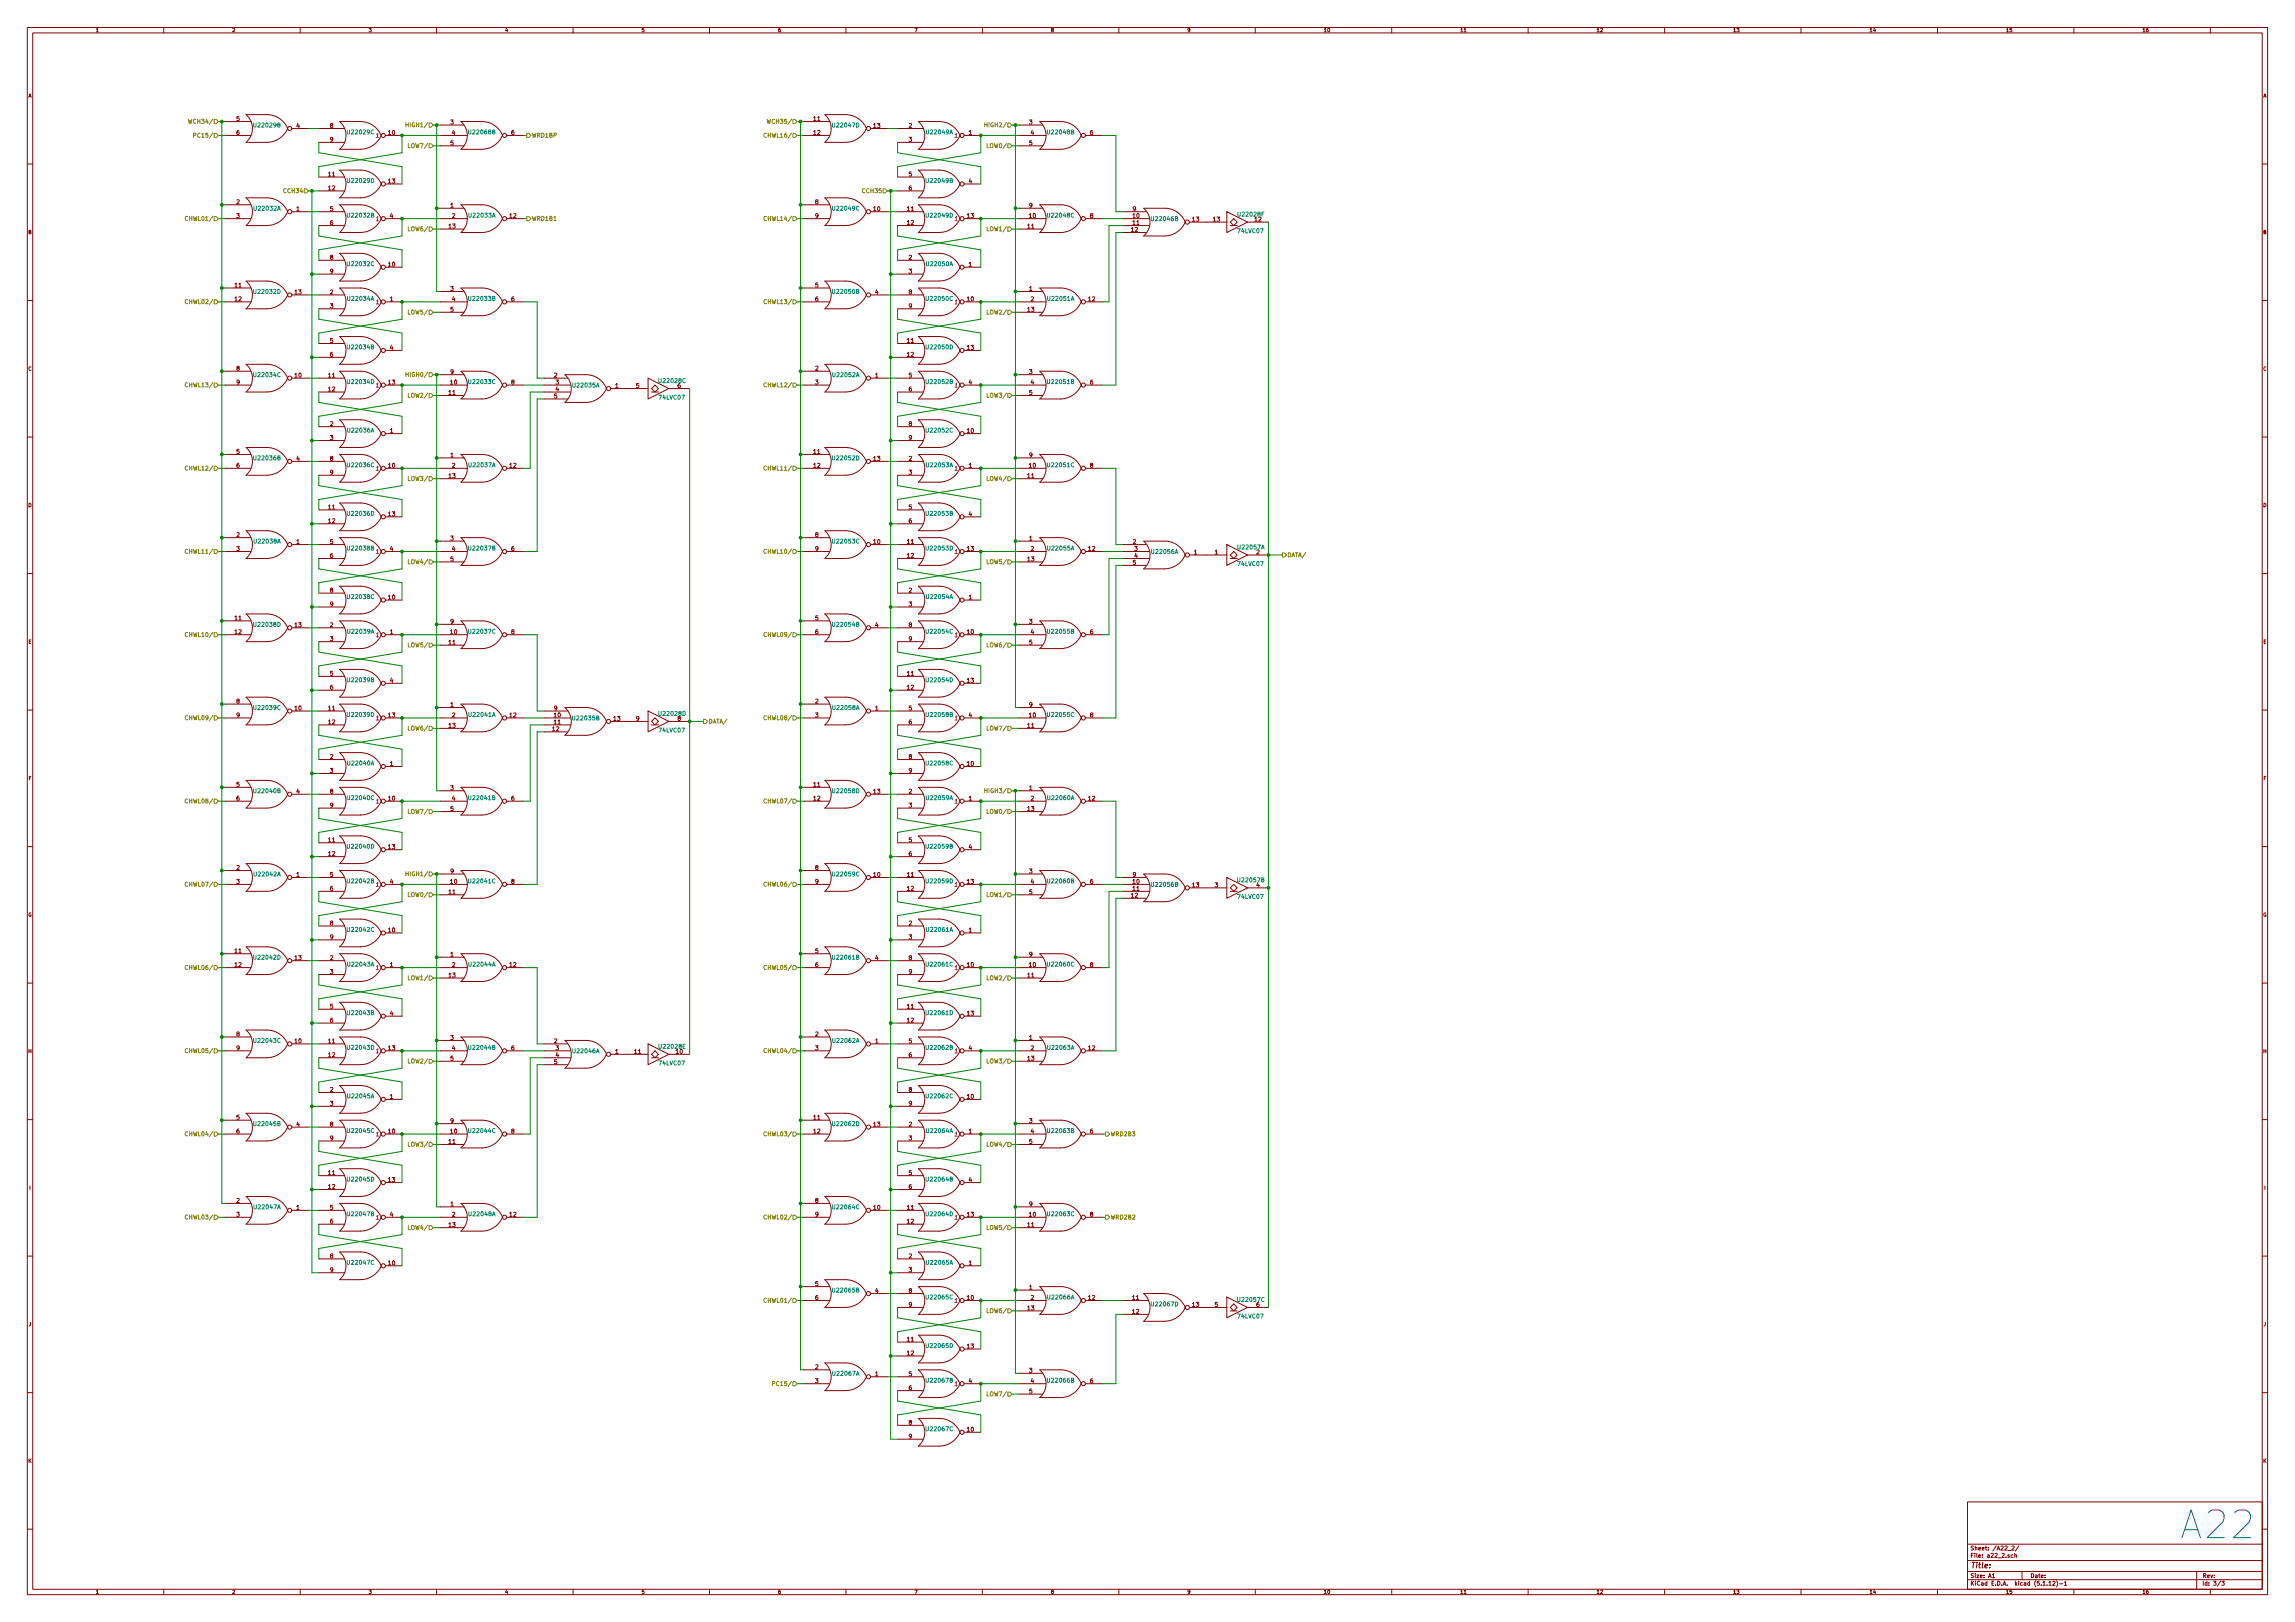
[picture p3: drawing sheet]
<svg xmlns="http://www.w3.org/2000/svg" width="841mm" height="594mm" viewBox="0 0 841 594" stroke-linecap="round" stroke-linejoin="round" font-family="sans-serif">
<defs><g id="words">
<text font-size="14.2" fill="#0000c2" x="800.8" y="563.7">A22</text>
<text font-size="2.8" fill="#840000" x="722" y="574.4">Title:</text>
<g font-size="2.1" fill="#848400">
<text x="70.2" y="45.3">WCH34/</text>
<text x="149.9" y="46.6">HIGH1/</text>
<text x="282.3" y="45.3">WCH35/</text>
<text x="362" y="46.6">HIGH2/</text>
<text x="72.3" y="50.4">PC15/</text>
<text x="194.8" y="50.4">WRD1BP</text>
<text x="281" y="50.4">CHWL16/</text>
<text x="150.2" y="54.2">LOW7/</text>
<text x="362.3" y="54.2">LOW0/</text>
<text x="104.3" y="70.7">CCH34</text>
<text x="316.4" y="70.7">CCH35</text>
<text x="68.9" y="80.8">CHWL01/</text>
<text x="194.8" y="80.8">WRD1B1</text>
<text x="281" y="80.8">CHWL14/</text>
<text x="150.2" y="84.7">LOW6/</text>
<text x="362.3" y="84.7">LOW1/</text>
<text x="68.9" y="111.3">CHWL02/</text>
<text x="281" y="111.3">CHWL13/</text>
<text x="150.2" y="115.1">LOW5/</text>
<text x="362.3" y="115.1">LOW2/</text>
<text x="149.9" y="138">HIGH0/</text>
<text x="68.9" y="141.8">CHWL13/</text>
<text x="281" y="141.8">CHWL12/</text>
<text x="150.2" y="145.6">LOW2/</text>
<text x="362.3" y="145.6">LOW3/</text>
<text x="68.9" y="172.3">CHWL12/</text>
<text x="281" y="172.3">CHWL11/</text>
<text x="150.2" y="176.1">LOW3/</text>
<text x="362.3" y="176.1">LOW4/</text>
<text x="68.9" y="202.8">CHWL11/</text>
<text x="281" y="202.8">CHWL10/</text>
<text x="150.2" y="206.6">LOW4/</text>
<text x="362.3" y="206.6">LOW5/</text>
<text x="471.7" y="204">DATA/</text>
<text x="68.9" y="233.2">CHWL10/</text>
<text x="281" y="233.2">CHWL09/</text>
<text x="150.2" y="237.1">LOW5/</text>
<text x="362.3" y="237.1">LOW6/</text>
<text x="68.9" y="263.7">CHWL09/</text>
<text x="281" y="263.7">CHWL08/</text>
<text x="150.2" y="267.5">LOW6/</text>
<text x="259.6" y="265">DATA/</text>
<text x="362.3" y="267.5">LOW7/</text>
<text x="362" y="290.4">HIGH3/</text>
<text x="68.9" y="294.2">CHWL08/</text>
<text x="150.2" y="298">LOW7/</text>
<text x="281" y="294.2">CHWL07/</text>
<text x="362.3" y="298">LOW0/</text>
<text x="149.9" y="320.9">HIGH1/</text>
<text x="68.9" y="324.7">CHWL07/</text>
<text x="150.2" y="328.5">LOW0/</text>
<text x="281" y="324.7">CHWL06/</text>
<text x="362.3" y="328.5">LOW1/</text>
<text x="68.9" y="355.2">CHWL06/</text>
<text x="150.2" y="359">LOW1/</text>
<text x="281" y="355.2">CHWL05/</text>
<text x="362.3" y="359">LOW2/</text>
<text x="68.9" y="385.6">CHWL05/</text>
<text x="150.2" y="389.5">LOW2/</text>
<text x="281" y="385.6">CHWL04/</text>
<text x="362.3" y="389.5">LOW3/</text>
<text x="68.9" y="416.1">CHWL04/</text>
<text x="150.2" y="419.9">LOW3/</text>
<text x="281" y="416.1">CHWL03/</text>
<text x="362.3" y="419.9">LOW4/</text>
<text x="406.9" y="416.1">WRD2B3</text>
<text x="68.9" y="446.6">CHWL03/</text>
<text x="281" y="446.6">CHWL02/</text>
<text x="406.9" y="446.6">WRD2B2</text>
<text x="150.2" y="450.4">LOW4/</text>
<text x="362.3" y="450.4">LOW5/</text>
<text x="281" y="477.1">CHWL01/</text>
<text x="362.3" y="480.9">LOW6/</text>
<text x="284.4" y="507.6">PC15/</text>
<text x="362.3" y="511.4">LOW7/</text>
</g>
<g font-size="2.1" fill="#840000">
<text x="86.7" y="44.3">5</text>
<text x="108.6" y="46.8">4</text>
<text x="121" y="46.8">8</text>
<text x="165.1" y="45.5">3</text>
<text x="298.2" y="44.3">11</text>
<text x="320.1" y="46.8">13</text>
<text x="333" y="46.8">2</text>
<text x="377.2" y="45.5">3</text>
<text x="86.7" y="49.3">6</text>
<text x="121" y="51.9">9</text>
<text x="142.3" y="49.3">10</text>
<text x="165.1" y="53.2">5</text>
<text x="165.7" y="49.3">4</text>
<text x="187.4" y="49.3">6</text>
<text x="298.2" y="49.3">12</text>
<text x="333" y="51.9">3</text>
<text x="355" y="49.3">1</text>
<text x="377.2" y="53.2">5</text>
<text x="377.7" y="49.3">4</text>
<text x="399.5" y="49.3">6</text>
<text x="120.4" y="64.6">11</text>
<text x="333" y="64.6">5</text>
<text x="120.4" y="69.7">12</text>
<text x="142.3" y="67.1">13</text>
<text x="333" y="69.7">6</text>
<text x="355" y="67.1">4</text>
<text x="86.7" y="74.7">2</text>
<text x="108.6" y="77.3">1</text>
<text x="121" y="77.3">5</text>
<text x="165.1" y="76">1</text>
<text x="298.8" y="74.7">8</text>
<text x="320.1" y="77.3">10</text>
<text x="332.5" y="77.3">11</text>
<text x="377.2" y="76">9</text>
<text x="415.1" y="77.3">9</text>
<text x="86.7" y="79.8">3</text>
<text x="121" y="82.4">6</text>
<text x="142.9" y="79.8">4</text>
<text x="164.5" y="83.6">13</text>
<text x="165.7" y="79.8">2</text>
<text x="186.8" y="79.8">12</text>
<text x="298.8" y="79.8">9</text>
<text x="332.5" y="82.4">12</text>
<text x="354.4" y="79.8">13</text>
<text x="376.6" y="83.6">11</text>
<text x="377.2" y="79.8">10</text>
<text x="399.5" y="79.8">8</text>
<text x="415.1" y="79.8">10</text>
<text x="415.1" y="82.4">11</text>
<text x="437" y="81.1">13</text>
<text x="444.6" y="81.1">13</text>
<text x="459.8" y="81.1">12</text>
<text x="414.6" y="84.9">12</text>
<text x="121" y="95.1">8</text>
<text x="333" y="95.1">2</text>
<text x="121" y="100.1">9</text>
<text x="142.3" y="97.6">10</text>
<text x="333" y="100.1">3</text>
<text x="355" y="97.6">1</text>
<text x="86.1" y="105.2">11</text>
<text x="108.1" y="107.8">13</text>
<text x="121" y="107.8">2</text>
<text x="165.1" y="106.5">3</text>
<text x="298.8" y="105.2">5</text>
<text x="320.7" y="107.8">4</text>
<text x="333" y="107.8">8</text>
<text x="377.2" y="106.5">1</text>
<text x="86.1" y="110.3">12</text>
<text x="121" y="112.8">3</text>
<text x="142.9" y="110.3">1</text>
<text x="165.7" y="110.3">4</text>
<text x="187.4" y="110.3">6</text>
<text x="298.8" y="110.3">6</text>
<text x="333" y="112.8">9</text>
<text x="354.4" y="110.3">10</text>
<text x="377.7" y="110.3">2</text>
<text x="398.9" y="110.3">12</text>
<text x="165.1" y="114.1">5</text>
<text x="376.6" y="114.1">13</text>
<text x="121" y="125.5">5</text>
<text x="332.5" y="125.5">11</text>
<text x="121" y="130.6">6</text>
<text x="142.9" y="128.1">4</text>
<text x="332.5" y="130.6">12</text>
<text x="354.4" y="128.1">13</text>
<text x="86.7" y="135.7">8</text>
<text x="165.1" y="137">9</text>
<text x="298.8" y="135.7">2</text>
<text x="377.2" y="137">3</text>
<text x="86.7" y="140.8">9</text>
<text x="108.1" y="138.2">10</text>
<text x="120.4" y="138.2">11</text>
<text x="120.4" y="143.3">12</text>
<text x="142.3" y="140.8">13</text>
<text x="165.1" y="140.8">10</text>
<text x="187.4" y="140.8">8</text>
<text x="203" y="138.2">2</text>
<text x="203.6" y="140.8">3</text>
<text x="203.6" y="143.3">4</text>
<text x="225.5" y="142.1">1</text>
<text x="233.1" y="142.1">5</text>
<text x="248.3" y="142.1">6</text>
<text x="298.8" y="140.8">3</text>
<text x="320.7" y="138.2">1</text>
<text x="333" y="138.2">5</text>
<text x="333" y="143.3">6</text>
<text x="355" y="140.8">4</text>
<text x="377.7" y="140.8">4</text>
<text x="399.5" y="140.8">6</text>
<text x="164.5" y="144.6">11</text>
<text x="203" y="145.9">5</text>
<text x="377.2" y="144.6">5</text>
<text x="121" y="156">2</text>
<text x="121" y="161.1">3</text>
<text x="142.9" y="158.6">1</text>
<text x="333" y="156">8</text>
<text x="333" y="161.1">9</text>
<text x="354.4" y="158.6">10</text>
<text x="86.7" y="166.2">5</text>
<text x="165.1" y="167.5">1</text>
<text x="298.2" y="166.2">11</text>
<text x="377.2" y="167.5">9</text>
<text x="86.7" y="171.3">6</text>
<text x="108.6" y="168.7">4</text>
<text x="121" y="168.7">8</text>
<text x="121" y="173.8">9</text>
<text x="142.3" y="171.3">10</text>
<text x="165.7" y="171.3">2</text>
<text x="186.8" y="171.3">12</text>
<text x="298.2" y="171.3">12</text>
<text x="320.1" y="168.7">13</text>
<text x="333" y="168.7">2</text>
<text x="333" y="173.8">3</text>
<text x="355" y="171.3">1</text>
<text x="377.2" y="171.3">10</text>
<text x="399.5" y="171.3">8</text>
<text x="164.5" y="175.1">13</text>
<text x="376.6" y="175.1">11</text>
<text x="120.4" y="186.5">11</text>
<text x="120.4" y="191.6">12</text>
<text x="142.3" y="189">13</text>
<text x="333" y="186.5">5</text>
<text x="333" y="191.6">6</text>
<text x="355" y="189">4</text>
<text x="86.7" y="196.7">2</text>
<text x="165.1" y="197.9">3</text>
<text x="298.8" y="196.7">8</text>
<text x="377.2" y="197.9">1</text>
<text x="86.7" y="201.7">3</text>
<text x="108.6" y="199.2">1</text>
<text x="121" y="199.2">5</text>
<text x="142.9" y="201.7">4</text>
<text x="165.7" y="201.7">4</text>
<text x="187.4" y="201.7">6</text>
<text x="298.8" y="201.7">9</text>
<text x="320.1" y="199.2">10</text>
<text x="332.5" y="199.2">11</text>
<text x="354.4" y="201.7">13</text>
<text x="377.7" y="201.7">2</text>
<text x="398.9" y="201.7">12</text>
<text x="415.1" y="199.2">2</text>
<text x="415.7" y="201.7">3</text>
<text x="437.6" y="203">1</text>
<text x="445.2" y="203">1</text>
<text x="460.4" y="203">2</text>
<text x="121" y="204.3">6</text>
<text x="165.1" y="205.6">5</text>
<text x="332.5" y="204.3">12</text>
<text x="376.6" y="205.6">13</text>
<text x="415.1" y="206.8">5</text>
<text x="415.7" y="204.3">4</text>
<text x="121" y="217">8</text>
<text x="142.3" y="219.5">10</text>
<text x="333" y="217">2</text>
<text x="355" y="219.5">1</text>
<text x="86.1" y="227.1">11</text>
<text x="121" y="222.1">9</text>
<text x="298.8" y="227.1">5</text>
<text x="333" y="222.1">3</text>
<text x="86.1" y="232.2">12</text>
<text x="108.1" y="229.7">13</text>
<text x="121" y="229.7">2</text>
<text x="142.9" y="232.2">1</text>
<text x="165.1" y="228.4">9</text>
<text x="165.1" y="232.2">10</text>
<text x="187.4" y="232.2">8</text>
<text x="298.8" y="232.2">6</text>
<text x="320.7" y="229.7">4</text>
<text x="333" y="229.7">8</text>
<text x="354.4" y="232.2">10</text>
<text x="377.2" y="228.4">3</text>
<text x="377.7" y="232.2">4</text>
<text x="399.5" y="232.2">6</text>
<text x="121" y="234.8">3</text>
<text x="164.5" y="236">11</text>
<text x="333" y="234.8">9</text>
<text x="377.2" y="236">5</text>
<text x="121" y="247.5">5</text>
<text x="142.9" y="250">4</text>
<text x="332.5" y="247.5">11</text>
<text x="354.4" y="250">13</text>
<text x="86.7" y="257.6">8</text>
<text x="121" y="252.5">6</text>
<text x="298.8" y="257.6">2</text>
<text x="332.5" y="252.5">12</text>
<text x="86.7" y="262.7">9</text>
<text x="108.1" y="260.2">10</text>
<text x="120.4" y="260.2">11</text>
<text x="142.3" y="262.7">13</text>
<text x="165.1" y="258.9">1</text>
<text x="165.7" y="262.7">2</text>
<text x="186.8" y="262.7">12</text>
<text x="203" y="260.2">9</text>
<text x="203" y="262.7">10</text>
<text x="224.9" y="264">13</text>
<text x="233.1" y="264">9</text>
<text x="248.3" y="264">8</text>
<text x="298.8" y="262.7">3</text>
<text x="320.7" y="260.2">1</text>
<text x="333" y="260.2">5</text>
<text x="355" y="262.7">4</text>
<text x="377.2" y="258.9">9</text>
<text x="377.2" y="262.7">10</text>
<text x="399.5" y="262.7">8</text>
<text x="120.4" y="265.2">12</text>
<text x="164.5" y="266.5">13</text>
<text x="202.5" y="267.8">12</text>
<text x="203" y="265.2">11</text>
<text x="333" y="265.2">6</text>
<text x="376.6" y="266.5">11</text>
<text x="121" y="277.9">2</text>
<text x="142.9" y="280.5">1</text>
<text x="333" y="277.9">8</text>
<text x="354.4" y="280.5">10</text>
<text x="121" y="283">3</text>
<text x="333" y="283">9</text>
<text x="86.7" y="288.1">5</text>
<text x="86.7" y="293.2">6</text>
<text x="108.6" y="290.6">4</text>
<text x="121" y="290.6">8</text>
<text x="142.3" y="293.2">10</text>
<text x="165.1" y="289.4">3</text>
<text x="165.7" y="293.2">4</text>
<text x="187.4" y="293.2">6</text>
<text x="298.2" y="288.1">11</text>
<text x="298.2" y="293.2">12</text>
<text x="320.1" y="290.6">13</text>
<text x="333" y="290.6">2</text>
<text x="355" y="293.2">1</text>
<text x="377.2" y="289.4">1</text>
<text x="377.7" y="293.2">2</text>
<text x="398.9" y="293.2">12</text>
<text x="121" y="295.7">9</text>
<text x="165.1" y="297">5</text>
<text x="333" y="295.7">3</text>
<text x="376.6" y="297">13</text>
<text x="120.4" y="308.4">11</text>
<text x="142.3" y="311">13</text>
<text x="333" y="308.4">5</text>
<text x="355" y="311">4</text>
<text x="120.4" y="313.5">12</text>
<text x="333" y="313.5">6</text>
<text x="86.7" y="318.6">2</text>
<text x="86.7" y="323.7">3</text>
<text x="108.6" y="321.1">1</text>
<text x="121" y="321.1">5</text>
<text x="142.9" y="323.7">4</text>
<text x="165.1" y="319.9">9</text>
<text x="165.1" y="323.7">10</text>
<text x="187.4" y="323.7">8</text>
<text x="298.8" y="318.6">8</text>
<text x="298.8" y="323.7">9</text>
<text x="320.1" y="321.1">10</text>
<text x="332.5" y="321.1">11</text>
<text x="354.4" y="323.7">13</text>
<text x="377.2" y="319.9">3</text>
<text x="377.7" y="323.7">4</text>
<text x="399.5" y="323.7">6</text>
<text x="415.1" y="321.1">9</text>
<text x="415.1" y="323.7">10</text>
<text x="121" y="326.2">6</text>
<text x="164.5" y="327.5">11</text>
<text x="332.5" y="326.2">12</text>
<text x="377.2" y="327.5">5</text>
<text x="414.6" y="328.7">12</text>
<text x="415.1" y="326.2">11</text>
<text x="437" y="324.9">13</text>
<text x="445.2" y="324.9">3</text>
<text x="460.4" y="324.9">4</text>
<text x="121" y="338.9">8</text>
<text x="142.3" y="341.4">10</text>
<text x="333" y="338.9">2</text>
<text x="355" y="341.4">1</text>
<text x="121" y="344">9</text>
<text x="333" y="344">3</text>
<text x="86.1" y="349.1">11</text>
<text x="108.1" y="351.6">13</text>
<text x="121" y="351.6">2</text>
<text x="165.1" y="350.3">1</text>
<text x="298.8" y="349.1">5</text>
<text x="320.7" y="351.6">4</text>
<text x="333" y="351.6">8</text>
<text x="377.2" y="350.3">9</text>
<text x="86.1" y="354.1">12</text>
<text x="121" y="356.7">3</text>
<text x="142.9" y="354.1">1</text>
<text x="164.5" y="358">13</text>
<text x="165.7" y="354.1">2</text>
<text x="186.8" y="354.1">12</text>
<text x="298.8" y="354.1">6</text>
<text x="333" y="356.7">9</text>
<text x="354.4" y="354.1">10</text>
<text x="376.6" y="358">11</text>
<text x="377.2" y="354.1">10</text>
<text x="399.5" y="354.1">8</text>
<text x="121" y="369.4">5</text>
<text x="142.9" y="371.9">4</text>
<text x="332.5" y="369.4">11</text>
<text x="354.4" y="371.9">13</text>
<text x="121" y="374.5">6</text>
<text x="332.5" y="374.5">12</text>
<text x="86.7" y="379.5">8</text>
<text x="108.1" y="382.1">10</text>
<text x="120.4" y="382.1">11</text>
<text x="165.1" y="380.8">3</text>
<text x="203" y="382.1">2</text>
<text x="298.8" y="379.5">2</text>
<text x="320.7" y="382.1">1</text>
<text x="333" y="382.1">5</text>
<text x="377.2" y="380.8">1</text>
<text x="86.7" y="384.6">9</text>
<text x="120.4" y="387.2">12</text>
<text x="142.3" y="384.6">13</text>
<text x="165.1" y="388.4">5</text>
<text x="165.7" y="384.6">4</text>
<text x="187.4" y="384.6">6</text>
<text x="203" y="389.7">5</text>
<text x="203.6" y="384.6">3</text>
<text x="203.6" y="387.2">4</text>
<text x="225.5" y="385.9">1</text>
<text x="232.5" y="385.9">11</text>
<text x="247.8" y="385.9">10</text>
<text x="298.8" y="384.6">3</text>
<text x="333" y="387.2">6</text>
<text x="355" y="384.6">4</text>
<text x="376.6" y="388.4">13</text>
<text x="377.7" y="384.6">2</text>
<text x="398.9" y="384.6">12</text>
<text x="121" y="399.9">2</text>
<text x="333" y="399.9">8</text>
<text x="121" y="404.9">3</text>
<text x="142.9" y="402.4">1</text>
<text x="333" y="404.9">9</text>
<text x="354.4" y="402.4">10</text>
<text x="86.7" y="410">5</text>
<text x="108.6" y="412.6">4</text>
<text x="121" y="412.6">8</text>
<text x="165.1" y="411.3">9</text>
<text x="298.2" y="410">11</text>
<text x="320.1" y="412.6">13</text>
<text x="333" y="412.6">2</text>
<text x="377.2" y="411.3">3</text>
<text x="86.7" y="415.1">6</text>
<text x="121" y="417.6">9</text>
<text x="142.3" y="415.1">10</text>
<text x="164.5" y="418.9">11</text>
<text x="165.1" y="415.1">10</text>
<text x="187.4" y="415.1">8</text>
<text x="298.2" y="415.1">12</text>
<text x="333" y="417.6">3</text>
<text x="355" y="415.1">1</text>
<text x="377.2" y="418.9">5</text>
<text x="377.7" y="415.1">4</text>
<text x="399.5" y="415.1">6</text>
<text x="120.4" y="430.3">11</text>
<text x="333" y="430.3">5</text>
<text x="120.4" y="435.4">12</text>
<text x="142.3" y="432.9">13</text>
<text x="333" y="435.4">6</text>
<text x="355" y="432.9">4</text>
<text x="86.7" y="440.5">2</text>
<text x="108.6" y="443">1</text>
<text x="121" y="443">5</text>
<text x="165.1" y="441.8">1</text>
<text x="298.8" y="440.5">8</text>
<text x="320.1" y="443">10</text>
<text x="332.5" y="443">11</text>
<text x="377.2" y="441.8">9</text>
<text x="86.7" y="445.6">3</text>
<text x="121" y="448.1">6</text>
<text x="142.9" y="445.6">4</text>
<text x="164.5" y="449.4">13</text>
<text x="165.7" y="445.6">2</text>
<text x="186.8" y="445.6">12</text>
<text x="298.8" y="445.6">9</text>
<text x="332.5" y="448.1">12</text>
<text x="354.4" y="445.6">13</text>
<text x="376.6" y="449.4">11</text>
<text x="377.2" y="445.6">10</text>
<text x="399.5" y="445.6">8</text>
<text x="121" y="460.8">8</text>
<text x="333" y="460.8">2</text>
<text x="121" y="465.9">9</text>
<text x="142.3" y="463.4">10</text>
<text x="333" y="465.9">3</text>
<text x="355" y="463.4">1</text>
<text x="298.8" y="471">5</text>
<text x="320.7" y="473.5">4</text>
<text x="333" y="473.5">8</text>
<text x="377.2" y="472.3">1</text>
<text x="298.8" y="476.1">6</text>
<text x="333" y="478.6">9</text>
<text x="354.4" y="476.1">10</text>
<text x="376.6" y="479.9">13</text>
<text x="377.7" y="476.1">2</text>
<text x="398.9" y="476.1">12</text>
<text x="415" y="476.1">11</text>
<text x="437" y="478.6">13</text>
<text x="445.2" y="478.6">5</text>
<text x="460.4" y="478.6">6</text>
<text x="415" y="481.1">12</text>
<text x="332.5" y="491.3">11</text>
<text x="332.5" y="496.4">12</text>
<text x="354.4" y="493.8">13</text>
<text x="298.8" y="501.5">2</text>
<text x="377.2" y="502.7">3</text>
<text x="298.8" y="506.5">3</text>
<text x="320.7" y="504">1</text>
<text x="333" y="504">5</text>
<text x="333" y="509.1">6</text>
<text x="355" y="506.5">4</text>
<text x="377.7" y="506.5">4</text>
<text x="399.5" y="506.5">6</text>
<text x="377.2" y="510.4">5</text>
<text x="333" y="521.8">8</text>
<text x="333" y="526.9">9</text>
<text x="354.4" y="524.3">10</text>
<text x="722" y="567.8">Sheet: /A22_2/</text>
<text x="722" y="570.5">File: a22_2.sch</text>
<text x="722" y="580.7">KiCad E.D.A. kicad (5.1.12)-1</text>
<text x="722" y="577.9">Size: A1</text>
<text x="744" y="577.9">Date:</text>
<text x="807" y="577.9">Rev:</text>
<text x="807" y="580.7">Id: 3/3</text>
</g>
<g font-size="2.1" fill="#008484">
<text x="93.3" y="46.6">U22029B</text>
<text x="305.4" y="46.6">U22047D</text>
<text x="127.6" y="49.2">U22029C</text>
<text x="172.1" y="49.2">U22068B</text>
<text x="339.7" y="49.2">U22049A</text>
<text x="384.1" y="49.2">U22048B</text>
<text x="127.6" y="67">U22029D</text>
<text x="339.7" y="67">U22049B</text>
<text x="93.3" y="77.1">U22032A</text>
<text x="305.4" y="77.1">U22049C</text>
<text x="127.6" y="79.7">U22032B</text>
<text x="172.1" y="79.7">U22033A</text>
<text x="339.7" y="79.7">U22049D</text>
<text x="384.1" y="79.7">U22048C</text>
<text x="422.2" y="80.9">U22046B</text>
<text x="454" y="79.3">U22028F</text>
<text x="453.7" y="85.4">74LVC07</text>
<text x="127.6" y="97.4">U22032C</text>
<text x="339.7" y="97.4">U22050A</text>
<text x="93.3" y="107.6">U22032D</text>
<text x="305.4" y="107.6">U22050B</text>
<text x="127.6" y="110.1">U22034A</text>
<text x="172.1" y="110.1">U22033B</text>
<text x="339.7" y="110.1">U22050C</text>
<text x="384.1" y="110.1">U22051A</text>
<text x="127.6" y="127.9">U22034B</text>
<text x="339.7" y="127.9">U22050D</text>
<text x="93.3" y="138.1">U22034C</text>
<text x="127.6" y="140.6">U22034D</text>
<text x="172.1" y="140.6">U22033C</text>
<text x="210.2" y="141.9">U22035A</text>
<text x="241.8" y="140.2">U22028C</text>
<text x="305.4" y="138.1">U22052A</text>
<text x="339.7" y="140.6">U22052B</text>
<text x="384.1" y="140.6">U22051B</text>
<text x="241.7" y="146.3">74LVC07</text>
<text x="127.6" y="158.4">U22036A</text>
<text x="339.7" y="158.4">U22052C</text>
<text x="93.3" y="168.6">U22036B</text>
<text x="127.6" y="171.1">U22036C</text>
<text x="172.1" y="171.1">U22037A</text>
<text x="305.4" y="168.6">U22052D</text>
<text x="339.7" y="171.1">U22053A</text>
<text x="384.1" y="171.1">U22051C</text>
<text x="127.6" y="188.9">U22036D</text>
<text x="339.7" y="188.9">U22053B</text>
<text x="93.3" y="199">U22038A</text>
<text x="127.6" y="201.6">U22038B</text>
<text x="172.1" y="201.6">U22037B</text>
<text x="305.4" y="199">U22053C</text>
<text x="339.7" y="201.6">U22053D</text>
<text x="384.1" y="201.6">U22055A</text>
<text x="422.2" y="202.8">U22056A</text>
<text x="453.9" y="201.2">U22057A</text>
<text x="453.7" y="207.3">74LVC07</text>
<text x="127.6" y="219.4">U22038C</text>
<text x="339.7" y="219.4">U22054A</text>
<text x="93.3" y="229.5">U22038D</text>
<text x="127.6" y="232.1">U22039A</text>
<text x="172.1" y="232.1">U22037C</text>
<text x="305.4" y="229.5">U22054B</text>
<text x="339.7" y="232.1">U22054C</text>
<text x="384.1" y="232.1">U22055B</text>
<text x="127.6" y="249.8">U22039B</text>
<text x="339.7" y="249.8">U22054D</text>
<text x="93.3" y="260">U22039C</text>
<text x="127.6" y="262.5">U22039D</text>
<text x="172.1" y="262.5">U22041A</text>
<text x="210.2" y="263.8">U22035B</text>
<text x="241.8" y="262.2">U22028D</text>
<text x="305.4" y="260">U22058A</text>
<text x="339.7" y="262.5">U22058B</text>
<text x="384.1" y="262.5">U22055C</text>
<text x="241.7" y="268.2">74LVC07</text>
<text x="127.6" y="280.3">U22040A</text>
<text x="339.7" y="280.3">U22058C</text>
<text x="93.3" y="290.5">U22040B</text>
<text x="127.6" y="293">U22040C</text>
<text x="172.1" y="293">U22041B</text>
<text x="305.4" y="290.5">U22058D</text>
<text x="339.7" y="293">U22059A</text>
<text x="384.1" y="293">U22060A</text>
<text x="127.6" y="310.8">U22040D</text>
<text x="339.7" y="310.8">U22059B</text>
<text x="93.3" y="321">U22042A</text>
<text x="127.6" y="323.5">U22042B</text>
<text x="172.1" y="323.5">U22041C</text>
<text x="305.4" y="321">U22059C</text>
<text x="339.7" y="323.5">U22059D</text>
<text x="384.1" y="323.5">U22060B</text>
<text x="453.9" y="323.1">U22057B</text>
<text x="422.2" y="324.8">U22056B</text>
<text x="453.7" y="329.2">74LVC07</text>
<text x="127.6" y="341.3">U22042C</text>
<text x="339.7" y="341.3">U22061A</text>
<text x="93.3" y="351.4">U22042D</text>
<text x="127.6" y="354">U22043A</text>
<text x="172.1" y="354">U22044A</text>
<text x="305.4" y="351.4">U22061B</text>
<text x="339.7" y="354">U22061C</text>
<text x="384.1" y="354">U22060C</text>
<text x="127.6" y="371.8">U22043B</text>
<text x="339.7" y="371.8">U22061D</text>
<text x="93.3" y="381.9">U22043C</text>
<text x="305.4" y="381.9">U22062A</text>
<text x="127.6" y="384.5">U22043D</text>
<text x="172.1" y="384.5">U22044B</text>
<text x="210.2" y="385.7">U22046A</text>
<text x="241.8" y="384.1">U22028E</text>
<text x="339.7" y="384.5">U22062B</text>
<text x="384.1" y="384.5">U22063A</text>
<text x="241.7" y="390.2">74LVC07</text>
<text x="127.6" y="402.2">U22045A</text>
<text x="339.7" y="402.2">U22062C</text>
<text x="93.3" y="412.4">U22045B</text>
<text x="305.4" y="412.4">U22062D</text>
<text x="127.6" y="414.9">U22045C</text>
<text x="172.1" y="414.9">U22044C</text>
<text x="339.7" y="414.9">U22064A</text>
<text x="384.1" y="414.9">U22063B</text>
<text x="127.6" y="432.7">U22045D</text>
<text x="339.7" y="432.7">U22064B</text>
<text x="93.3" y="442.9">U22047A</text>
<text x="305.4" y="442.9">U22064C</text>
<text x="127.6" y="445.4">U22047B</text>
<text x="172.1" y="445.4">U22048A</text>
<text x="339.7" y="445.4">U22064D</text>
<text x="384.1" y="445.4">U22063C</text>
<text x="127.6" y="463.2">U22047C</text>
<text x="339.7" y="463.2">U22065A</text>
<text x="305.4" y="473.4">U22065B</text>
<text x="339.7" y="475.9">U22065C</text>
<text x="384.1" y="475.9">U22066A</text>
<text x="422.2" y="478.4">U22067D</text>
<text x="453.9" y="476.8">U22057C</text>
<text x="453.7" y="482.9">74LVC07</text>
<text x="339.7" y="493.7">U22065D</text>
<text x="305.4" y="503.8">U22067A</text>
<text x="339.7" y="506.4">U22067B</text>
<text x="384.1" y="506.4">U22066B</text>
<text x="339.7" y="524.2">U22067C</text>
</g>
<g font-size="2.1" fill="#840084">
<text x="137.8" y="50.4">1</text>
<text x="349.9" y="50.4">1</text>
<text x="137.8" y="80.9">1</text>
<text x="349.9" y="80.9">1</text>
<text x="137.8" y="111.4">1</text>
<text x="349.9" y="111.4">1</text>
<text x="137.8" y="141.9">1</text>
<text x="349.9" y="141.9">1</text>
<text x="137.8" y="172.4">1</text>
<text x="349.9" y="172.4">1</text>
<text x="137.8" y="202.8">1</text>
<text x="349.9" y="202.8">1</text>
<text x="137.8" y="233.3">1</text>
<text x="349.9" y="233.3">1</text>
<text x="137.8" y="263.8">1</text>
<text x="349.9" y="263.8">1</text>
<text x="137.8" y="294.3">1</text>
<text x="349.9" y="294.3">1</text>
<text x="137.8" y="324.8">1</text>
<text x="349.9" y="324.8">1</text>
<text x="137.8" y="355.2">1</text>
<text x="349.9" y="355.2">1</text>
<text x="137.8" y="385.7">1</text>
<text x="349.9" y="385.7">1</text>
<text x="137.8" y="416.2">1</text>
<text x="349.9" y="416.2">1</text>
<text x="137.8" y="446.7">1</text>
<text x="349.9" y="446.7">1</text>
<text x="349.9" y="477.2">1</text>
<text x="349.9" y="507.6">1</text>
</g>
<g font-size="1.8" fill="#840000">
<text x="35" y="11.7">1</text>
<text x="85" y="11.7">2</text>
<text x="135" y="11.7">3</text>
<text x="185" y="11.7">4</text>
<text x="235" y="11.7">5</text>
<text x="285" y="11.7">6</text>
<text x="335" y="11.7">7</text>
<text x="385" y="11.7">8</text>
<text x="435" y="11.7">9</text>
<text x="485" y="11.7">10</text>
<text x="535" y="11.7">11</text>
<text x="585" y="11.7">12</text>
<text x="635" y="11.7">13</text>
<text x="685" y="11.7">14</text>
<text x="735" y="11.7">15</text>
<text x="785" y="11.7">16</text>
<text x="10.4" y="35.7">A</text>
<text x="829.4" y="35.7">A</text>
<text x="10.4" y="85.7">B</text>
<text x="829.4" y="85.7">B</text>
<text x="10.4" y="135.7">C</text>
<text x="829.4" y="135.7">C</text>
<text x="10.4" y="185.7">D</text>
<text x="829.4" y="185.7">D</text>
<text x="10.4" y="235.7">E</text>
<text x="829.4" y="235.7">E</text>
<text x="10.5" y="285.7">F</text>
<text x="829.5" y="285.7">F</text>
<text x="10.3" y="335.7">G</text>
<text x="829.3" y="335.7">G</text>
<text x="10.4" y="385.7">H</text>
<text x="829.4" y="385.7">H</text>
<text x="10.7" y="435.7">I</text>
<text x="829.7" y="435.7">I</text>
<text x="10.5" y="485.7">J</text>
<text x="829.5" y="485.7">J</text>
<text x="10.4" y="535.7">K</text>
<text x="829.4" y="535.7">K</text>
<text x="35" y="583.7">1</text>
<text x="85" y="583.7">2</text>
<text x="135" y="583.7">3</text>
<text x="185" y="583.7">4</text>
<text x="235" y="583.7">5</text>
<text x="285" y="583.7">6</text>
<text x="335" y="583.7">7</text>
<text x="385" y="583.7">8</text>
<text x="435" y="583.7">9</text>
<text x="485" y="583.7">10</text>
<text x="535" y="583.7">11</text>
<text x="585" y="583.7">12</text>
<text x="635" y="583.7">13</text>
<text x="685" y="583.7">14</text>
<text x="735" y="583.7">15</text>
<text x="785" y="583.7">16</text>
</g>
</g></defs>
<g fill="none" stroke="#840000" stroke-width=".37">
<path d="M10 10.1h821v574h-821zM12 12.1h817v570h-817zM60 10.1v2M110 10.1v2M160 10.1v2M210 10.1v2M260 10.1v2M310 10.1v2M360 10.1v2M410 10.1v2M460 10.1v2M510 10.1v2"/>
<path d="M536.5 11.7h.8M560 10.1v2M610 10.1v2M660 10.1v2M710 10.1v2M760 10.1v2M810 10.1v2M82.5 44.5h9.4M82.5 49.6h9.4M90.2 42h7.6a7.8 7.8 0 0 1 7.5 5.3 8.4 8.4 0 0 1-7.5 4.8h-7.6M90.2 42a6.7 6.7 0 0 1 0 10.1M106.9 47.1h6.1"/>
<path d="M116.8 52.1h9.4M116.8 47.1h9.4M124.5 44.5h7.6a7.8 7.8 0 0 1 7.5 5.3 8.4 8.4 0 0 1-7.5 4.9h-7.6a6.7 6.7 0 0 0 0-10.2zM141.2 49.6h6.1M161.3 49.6h9.9M161.3 45.8h8.8M161.3 53.4h8.8M168.9 44.5h7.6a8 8 0 0 1 7.6 5.1 8.4 8.4 0 0 1-7.6 5.1h-7.6a6.7 6.7 0 0 0 0-10.2zM185.7 49.6h6.1M294.6 44.5h9.4M294.6 49.6h9.4M302.3 42h7.6a7.8 7.8 0 0 1 7.5 5.3 8.4 8.4 0 0 1-7.5 4.8h-7.6"/>
<path d="M302.3 42a6.7 6.7 0 0 1 0 10.1M319 47.1h6.1M328.9 52.1h9.4M328.9 47.1h9.4M336.6 44.5h7.6a7.8 7.8 0 0 1 7.5 5.3 8.4 8.4 0 0 1-7.5 4.9h-7.6a6.7 6.7 0 0 0 0-10.2zM353.3 49.6h6.1M373.4 49.6h9.9M373.4 45.8h8.7M373.4 53.4h8.7M381 44.5h7.6a8 8 0 0 1 7.6 5.1 8.4 8.4 0 0 1-7.6 5.1h-7.6a6.7 6.7 0 0 0 0-10.2zM397.8 49.6h6.1M10 60.1h2"/>
<path d="M82.5 75h9.4M90.2 72.5h7.6a7.8 7.8 0 0 1 7.5 5.3 8.4 8.4 0 0 1-7.5 4.8h-7.6M90.2 72.5a6.7 6.7 0 0 1 0 10.1M106.9 77.5h6.1M116.8 77.5h9.4M116.8 64.8h9.4M116.8 69.9h9.4M124.5 62.3h7.6a7.8 7.8 0 0 1 7.5 5.3 8.4 8.4 0 0 1-7.5 4.8h-7.6a6.7 6.7 0 0 0 0-10.1zM141.2 67.4h6.1M161.3 76.3h8.8M294.6 75h9.4M302.3 72.5h7.6a7.8 7.8 0 0 1 7.5 5.3 8.4 8.4 0 0 1-7.5 4.8h-7.6"/>
<path d="M302.3 72.5a6.7 6.7 0 0 1 0 10.1M319 77.5h6.1M328.9 77.5h9.4M328.9 64.8h9.4M328.9 69.9h9.4M336.6 62.3h7.6a7.8 7.8 0 0 1 7.5 5.3 8.4 8.4 0 0 1-7.5 4.8h-7.6a6.7 6.7 0 0 0 0-10.1zM353.3 67.4h6.1M373.4 76.3h8.7M411.5 77.5h8.5M419.1 76.3h7.6a8 8 0 0 1 7.6 5.1 8.4 8.4 0 0 1-7.6 5h-7.6a6.7 6.7 0 0 0 0-10.1zM449.6 77.5l7.6 3.9-7.6 3.8zM829 60.1h2"/>
<path d="M82.5 80.1h9.4M116.8 82.6h9.4M116.8 95.3h9.4M124.5 85.2h7.6M124.5 85.1a6.7 6.7 0 0 0 0-10.1h7.6a7.8 7.8 0 0 1 7.5 5.3 8.4 8.4 0 0 1-7.5 4.8M141.2 80.1h6.1M141.2 97.9h6.1M161.3 80.1h9.9M161.3 83.9h8.8M168.9 85.1a6.7 6.7 0 0 0 0-10.1h7.6a8 8 0 0 1 7.6 5.1 8.4 8.4 0 0 1-7.6 5.1h-7.6M185.7 80.1h6.1M294.6 80.1h9.4"/>
<path d="M328.9 82.6h9.4M328.9 95.3h9.4M336.5 85.2h7.7M336.6 85.1a6.7 6.7 0 0 0 0-10.1h7.6a7.8 7.8 0 0 1 7.5 5.3 8.4 8.4 0 0 1-7.5 4.8M353.3 80.1h6.1M353.3 97.9h6.1M373.4 80.1h9.9M373.4 83.9h8.7M381 85.1a6.7 6.7 0 0 0 0-10.1h7.6a8 8 0 0 1 7.6 5.1 8.4 8.4 0 0 1-7.6 5.1h-7.6M397.8 80.1h6.1M411.5 80.1h9.6M411.5 82.6h9.6"/>
<path d="M411.5 85.2h8.5M435.9 81.4h13.7M450.8 81.4l1.3-1.3 1.3 1.3-1.3 1.2zM450.8 82.6h2.6M457.2 81.4h7.6M10 110.1h2M82.5 105.5h9.4M82.5 110.6h9.4M90.2 102.9h7.6a7.8 7.8 0 0 1 7.5 5.4 8.4 8.4 0 0 1-7.5 4.8M90.2 113.1h7.6M90.2 103a6.7 6.7 0 0 1 0 10.1M106.9 108h6.1"/>
<path d="M116.8 108h9.4M116.8 113.1h9.4M116.8 100.4h9.4M124.5 105.5h7.6a7.8 7.8 0 0 1 7.5 5.3 8.5 8.5 0 0 1-7.5 4.8h-7.6a6.7 6.7 0 0 0 0-10.1M124.5 102.9h7.6M124.5 102.9a6.7 6.7 0 0 0 0-10.1h7.6a7.8 7.8 0 0 1 7.5 5.3 8.4 8.4 0 0 1-7.5 4.8M141.2 110.6h6.1M161.3 110.6h9.9M161.3 106.8h8.8M161.3 114.4h8.8M168.9 105.5h7.7a8 8 0 0 1 7.5 5 8.3 8.3 0 0 1-7.6 5.1h-7.6a6.7 6.7 0 0 0 0-10.1M185.7 110.6h6.1"/>
<path d="M294.6 105.5h9.4M294.6 110.6h9.4M302.3 102.9h7.6a7.8 7.8 0 0 1 7.5 5.4 8.4 8.4 0 0 1-7.5 4.8M302.3 113.1h7.6M302.3 103a6.7 6.7 0 0 1 0 10.1M319 108h6.1M328.9 108h9.4M328.9 113.1h9.4M328.9 100.4h9.4M336.5 105.5h7.7a7.8 7.8 0 0 1 7.5 5.3 8.5 8.5 0 0 1-7.5 4.8h-7.6a6.7 6.7 0 0 0 0-10.1M336.5 102.9h7.7M336.6 102.9a6.7 6.7 0 0 0 0-10.1h7.6a7.8 7.8 0 0 1 7.5 5.3 8.4 8.4 0 0 1-7.5 4.8"/>
<path d="M353.3 110.6h6.1M373.4 110.6h9.9M373.4 106.8h8.7M373.4 114.4h8.7M381 105.5h7.6a8 8 0 0 1 7.6 5 8.3 8.3 0 0 1-7.6 5.1h-7.6a6.7 6.7 0 0 0 0-10.1M397.8 110.6h6.1M829 110.1h2M82.5 136h9.4M90.2 133.4h7.6a7.8 7.8 0 0 1 7.5 5.3 8.4 8.4 0 0 1-7.5 4.9h-7.6M90.2 133.4a6.7 6.7 0 0 1 0 10.2M106.9 138.5h6.1M116.8 138.5h9.4"/>
<path d="M116.8 125.8h9.4M116.8 130.9h9.4M124.5 123.3h7.6a7.8 7.8 0 0 1 7.5 5.3 8.5 8.5 0 0 1-7.5 4.8h-7.6a6.7 6.7 0 0 0 0-10.1M124.5 136h7.6a7.8 7.8 0 0 1 7.5 5.3 8.4 8.4 0 0 1-7.5 4.8h-7.6a6.7 6.7 0 0 0 0-10.1zM141.2 128.3h6.1M161.3 137.2h8.8M199.4 138.5h8.5M207 137.3l7.6-.1a8 8 0 0 1 7.6 5.1 8.4 8.4 0 0 1-7.6 5.1h-7.6a6.7 6.7 0 0 0 0-10.1zM237.5 138.5l7.6 3.8-7.6 3.8zM294.6 136h9.4M302.3 133.4h7.6a7.8 7.8 0 0 1 7.5 5.3 8.4 8.4 0 0 1-7.5 4.9h-7.6M302.3 133.4a6.7 6.7 0 0 1 0 10.2"/>
<path d="M319 138.5h6.1M328.9 138.5h9.4M328.9 125.8h9.4M328.9 130.9h9.4M336.5 123.3h7.7a7.8 7.8 0 0 1 7.5 5.3 8.5 8.5 0 0 1-7.5 4.8h-7.6a6.7 6.7 0 0 0 0-10.1M336.6 136h7.6a7.8 7.8 0 0 1 7.5 5.3 8.4 8.4 0 0 1-7.5 4.8h-7.6a6.7 6.7 0 0 0 0-10.1zM353.3 128.3h6.1M373.4 137.2h8.7M82.5 141h9.4M116.8 156.3h9.4M116.8 143.6h9.4M124.5 153.8l7.6-.1a7.8 7.8 0 0 1 7.5 5.4 8.4 8.4 0 0 1-7.5 4.8h-7.6a6.7 6.7 0 0 0 0-10.1z"/>
<path d="M141.2 158.8h6.1M141.2 141h6.1M161.3 141h9.9M161.3 144.9h8.8M184.1 141a8.3 8.3 0 0 1-7.6 5.1h-7.6a6.7 6.7 0 0 0 0-10.1h7.6a8 8 0 0 1 7.6 5M185.7 141h6.1M199.4 143.6h9.6M199.4 141h9.6M199.4 146.1h8.5M223.8 142.3h13.7M238.8 142.3l1.2-1.3 1.3 1.3-1.3 1.3zM238.8 143.6h2.5"/>
<path d="M245.1 142.3h7.6M294.6 141h9.4M328.9 156.3h9.4M328.9 143.6h9.4M336.6 153.8l7.6-.1a7.8 7.8 0 0 1 7.5 5.4 8.4 8.4 0 0 1-7.5 4.8h-7.6a6.7 6.7 0 0 0 0-10.1zM353.3 158.8h6.1M353.3 141h6.1M373.4 141h9.9M373.4 144.9h8.7M396.2 141a8.3 8.3 0 0 1-7.6 5.1h-7.6a6.7 6.7 0 0 0 0-10.1h7.6a8 8 0 0 1 7.6 5M397.8 141h6.1M10 160.1h2"/>
<path d="M82.5 166.4h9.4M82.5 171.5h9.4M90.2 163.9h7.6a7.8 7.8 0 0 1 7.5 5.3 8.4 8.4 0 0 1-7.5 4.8l-7.6 .1M90.2 163.9a6.7 6.7 0 0 1 0 10.1M106.9 169h6.1M116.8 161.4h9.4M116.8 174.1h9.4M116.8 169h9.4M124.5 176.6h7.6M124.5 176.6a6.7 6.7 0 0 0 0-10.1l7.6-.1a7.8 7.8 0 0 1 7.5 5.4 8.4 8.4 0 0 1-7.5 4.8M141.2 171.5h6.1M161.3 171.5h9.9"/>
<path d="M161.3 167.7h8.8M161.3 175.3h8.8M168.9 176.6a6.7 6.7 0 0 0 0-10.1l7.6-.1a8 8 0 0 1 7.6 5.1 8.4 8.4 0 0 1-7.6 5.1h-7.6M185.7 171.5h6.1M294.6 166.4h9.4M294.6 171.5h9.4M302.3 163.9h7.6a7.8 7.8 0 0 1 7.5 5.3 8.4 8.4 0 0 1-7.5 4.8l-7.6 .1M302.3 163.9a6.7 6.7 0 0 1 0 10.1M319 169h6.1M328.9 161.4h9.4M328.9 174.1h9.4M328.9 169h9.4"/>
<path d="M336.5 176.6h7.7M336.6 176.6a6.7 6.7 0 0 0 0-10.1l7.6-.1a7.8 7.8 0 0 1 7.5 5.4 8.4 8.4 0 0 1-7.5 4.8M353.3 171.5h6.1M373.4 171.5h9.9M373.4 167.7h8.7M373.4 175.3h8.7M381 176.6a6.7 6.7 0 0 0 0-10.1l7.6-.1a8 8 0 0 1 7.6 5.1 8.4 8.4 0 0 1-7.6 5.1h-7.6M397.8 171.5h6.1M829 160.1h2M82.5 196.9h9.4M90.2 194.4h7.6a7.8 7.8 0 0 1 7.5 5.3 8.4 8.4 0 0 1-7.5 4.8M90.2 194.4a6.7 6.7 0 0 1 0 10.1"/>
<path d="M106.9 199.5h6.1M116.8 199.5h9.4M116.8 186.8h9.4M116.8 191.8h9.4M124.5 196.9h7.6a7.8 7.8 0 0 1 7.5 5.3 8.5 8.5 0 0 1-7.5 4.9h-7.6a6.7 6.7 0 0 0 0-10.2M124.5 194.4h7.6M124.5 194.4a6.7 6.7 0 0 0 0-10.2h7.6a7.8 7.8 0 0 1 7.5 5.3 8.4 8.4 0 0 1-7.5 4.9M141.2 189.3h6.1M161.3 198.2h8.8M168.9 196.9h7.7a8 8 0 0 1 7.5 5.1 8.3 8.3 0 0 1-7.6 5.1h-7.6a6.7 6.7 0 0 0 0-10.2M294.6 196.9h9.4M302.3 194.4h7.6a7.8 7.8 0 0 1 7.5 5.3 8.4 8.4 0 0 1-7.5 4.8"/>
<path d="M302.3 194.4a6.7 6.7 0 0 1 0 10.1M319 199.5h6.1M328.9 199.5h9.4M328.9 186.8h9.4M328.9 191.8h9.4M336.5 196.9h7.7a7.8 7.8 0 0 1 7.5 5.3 8.5 8.5 0 0 1-7.5 4.9h-7.6a6.7 6.7 0 0 0 0-10.2M336.5 194.4h7.7M336.6 194.4a6.7 6.7 0 0 0 0-10.2h7.6a7.8 7.8 0 0 1 7.5 5.3 8.4 8.4 0 0 1-7.5 4.9M353.3 189.3h6.1M373.4 198.2h8.7M381 196.9h7.6a8 8 0 0 1 7.6 5.1 8.3 8.3 0 0 1-7.6 5.1h-7.6a6.7 6.7 0 0 0 0-10.2M411.5 199.5h8.5"/>
<path d="M419.1 198.2h7.6a8 8 0 0 1 7.6 5 8.3 8.3 0 0 1-7.6 5.2l-7.6-.1a6.7 6.7 0 0 0 0-10.1M449.6 199.5l7.6 3.8-7.6 3.8zM10 210.1h2M82.5 202h9.4M90.2 204.5h7.6M116.8 204.5h9.4M116.8 217.2h9.4M124.5 214.7h7.6a7.8 7.8 0 0 1 7.5 5.3 8.4 8.4 0 0 1-7.5 4.8h-7.6a6.7 6.7 0 0 0 0-10.1zM141.2 202h6.1M141.2 219.8h6.1M161.3 202h9.9M161.3 205.8h8.8"/>
<path d="M185.7 202h6.1M294.6 202h9.4M302.3 204.5h7.6M328.9 204.5h9.4M328.9 217.2h9.4M336.6 214.7h7.6a7.8 7.8 0 0 1 7.5 5.3 8.4 8.4 0 0 1-7.5 4.8h-7.6a6.7 6.7 0 0 0 0-10.1zM353.3 202h6.1M353.3 219.8h6.1M373.4 202h9.9M373.4 205.8h8.7M397.8 202h6.1M411.5 204.5h9.6"/>
<path d="M411.5 202h9.6M411.5 207.1h8.5M435.9 203.3h13.7M450.8 203.3l1.3-1.3 1.3 1.3-1.3 1.2zM450.8 204.5h2.6M457.2 203.3h7.6M829 210.1h2M82.5 227.4h9.4M82.5 232.5h9.4M90.2 224.9h7.6a7.8 7.8 0 0 1 7.5 5.3 8.4 8.4 0 0 1-7.5 4.8h-7.6M90.2 224.9a6.7 6.7 0 0 1 0 10.1M106.9 229.9h6.1"/>
<path d="M116.8 222.3h9.4M116.8 235h9.4M116.8 229.9h9.4M124.5 227.4h7.6a7.8 7.8 0 0 1 7.5 5.3 8.4 8.4 0 0 1-7.5 4.8h-7.6a6.7 6.7 0 0 0 0-10.1zM141.2 232.5h6.1M161.3 232.5h9.9M161.3 228.7h8.8M161.3 236.3h8.8M184.1 232.5a8.3 8.3 0 0 1-7.6 5.1l-7.6-.1a6.7 6.7 0 0 0 0-10.1h7.6a8 8 0 0 1 7.6 5.1M185.7 232.5h6.1M294.6 227.4h9.4M294.6 232.5h9.4"/>
<path d="M302.3 224.9h7.6a7.8 7.8 0 0 1 7.5 5.3 8.4 8.4 0 0 1-7.5 4.8h-7.6M302.3 224.9a6.7 6.7 0 0 1 0 10.1M319 229.9h6.1M328.9 222.3h9.4M328.9 235h9.4M328.9 229.9h9.4M336.6 227.4h7.6a7.8 7.8 0 0 1 7.5 5.3 8.4 8.4 0 0 1-7.5 4.8h-7.6a6.7 6.7 0 0 0 0-10.1zM353.3 232.5h6.1M373.4 232.5h9.9M373.4 228.7h8.7M373.4 236.3h8.7M396.2 232.5a8.3 8.3 0 0 1-7.6 5.1l-7.6-.1a6.7 6.7 0 0 0 0-10.1h7.6a8 8 0 0 1 7.6 5.1"/>
<path d="M397.8 232.5h6.1M82.5 257.9h9.4M90.2 255.3h7.6a7.8 7.8 0 0 1 7.5 5.4 8.4 8.4 0 0 1-7.5 4.8h-7.6M90.2 255.4a6.7 6.7 0 0 1 0 10.1M116.8 247.7h9.4M116.8 252.8h9.4M124.5 245.2h7.6a7.8 7.8 0 0 1 7.5 5.3 8.5 8.5 0 0 1-7.5 4.8h-7.6a6.7 6.7 0 0 0 0-10.1M141.2 250.3h6.1M161.3 259.2h8.8M294.6 257.9h9.4M302.3 255.3h7.6a7.8 7.8 0 0 1 7.5 5.4 8.4 8.4 0 0 1-7.5 4.8h-7.6M302.3 255.4a6.7 6.7 0 0 1 0 10.1"/>
<path d="M328.9 247.7h9.4M328.9 252.8h9.4M336.5 245.2h7.7a7.8 7.8 0 0 1 7.5 5.3 8.5 8.5 0 0 1-7.5 4.8h-7.6a6.7 6.7 0 0 0 0-10.1M353.3 250.3h6.1M373.4 259.2h8.7M10 260.1h2M82.5 263h9.4M106.9 260.4h6.1M116.8 260.4h9.4M116.8 265.5h9.4M116.8 278.2h9.4M124.5 268h7.6"/>
<path d="M124.5 268a6.7 6.7 0 0 0 0-10.1h7.6a7.8 7.8 0 0 1 7.5 5.3 8.4 8.4 0 0 1-7.5 4.8M124.5 275.7h7.6a7.8 7.8 0 0 1 7.5 5.3 8.4 8.4 0 0 1-7.5 4.8h-7.6a6.7 6.7 0 0 0 0-10.1zM141.2 263h6.1M161.3 263h9.9M161.3 266.8h8.8M168.9 268a6.7 6.7 0 0 0 0-10.1h7.6a8 8 0 0 1 7.6 5.1 8.4 8.4 0 0 1-7.6 5h-7.6M185.7 263h6.1M199.4 268h8.5M199.4 263h9.6M199.4 260.4h8.5M199.4 265.5h9.6M207 269.3a6.7 6.7 0 0 0 0-10.1h7.6a8 8 0 0 1 7.6 5 8.4 8.4 0 0 1-7.6 5.1h-7.6"/>
<path d="M223.8 264.2h13.7M237.5 260.4l7.6 3.8-7.6 3.8zM238.8 264.2l1.2-1.2 1.3 1.2-1.3 1.3zM238.8 265.5h2.5M245.1 264.2h7.6M294.6 263h9.4M319 260.4h6.1M328.9 260.4h9.4M328.9 265.5h9.4M328.9 278.2h9.4M336.5 268h7.7M336.6 268a6.7 6.7 0 0 0 0-10.1h7.6a7.8 7.8 0 0 1 7.5 5.3 8.4 8.4 0 0 1-7.5 4.8"/>
<path d="M336.6 275.7h7.6a7.8 7.8 0 0 1 7.5 5.3 8.4 8.4 0 0 1-7.5 4.8h-7.6a6.7 6.7 0 0 0 0-10.1zM353.3 263h6.1M373.4 263h9.9M373.4 266.8h8.7M381 268a6.7 6.7 0 0 0 0-10.1h7.6a8 8 0 0 1 7.6 5.1 8.4 8.4 0 0 1-7.6 5h-7.6M397.8 263h6.1M829 260.1h2M82.5 288.4h9.4M82.5 293.4h9.4M90.2 285.8h7.6a7.8 7.8 0 0 1 7.5 5.3 8.4 8.4 0 0 1-7.5 4.9M90.2 296h7.6M90.2 285.8a6.7 6.7 0 0 1 0 10.2"/>
<path d="M106.9 290.9h6.1M116.8 290.9h9.4M116.8 296h9.4M116.8 283.3h9.4M124.5 288.4h7.6a7.8 7.8 0 0 1 7.5 5.3 8.4 8.4 0 0 1-7.5 4.8h-7.6a6.7 6.7 0 0 0 0-10.1zM141.2 293.4h6.1M141.2 280.7h6.1M161.3 289.6h8.8M161.3 293.4h9.9M161.3 297.3h8.8M168.9 288.4h7.6a8 8 0 0 1 7.6 5 8.4 8.4 0 0 1-7.6 5.1h-7.6a6.7 6.7 0 0 0 0-10.1zM185.7 293.4h6.1"/>
<path d="M294.6 288.4h9.4M294.6 293.4h9.4M302.3 285.8h7.6a7.8 7.8 0 0 1 7.5 5.3 8.4 8.4 0 0 1-7.5 4.9M302.3 296h7.6M302.3 285.8a6.7 6.7 0 0 1 0 10.2M319 290.9h6.1M328.9 290.9h9.4M328.9 296h9.4M328.9 283.3h9.4M336.6 288.4h7.6a7.8 7.8 0 0 1 7.5 5.3 8.4 8.4 0 0 1-7.5 4.8h-7.6a6.7 6.7 0 0 0 0-10.1zM353.3 293.4h6.1M353.3 280.7h6.1"/>
<path d="M373.4 289.6h8.7M373.4 293.4h9.9M373.4 297.3h8.7M381 288.4h7.6a8 8 0 0 1 7.6 5 8.4 8.4 0 0 1-7.6 5.1h-7.6a6.7 6.7 0 0 0 0-10.1zM397.8 293.4h6.1M10 310.1h2M82.5 318.8h9.4M90.2 316.3h7.6a7.8 7.8 0 0 1 7.5 5.3 8.4 8.4 0 0 1-7.5 4.8l-7.6 .1M90.2 316.3a6.7 6.7 0 0 1 0 10.1M116.8 308.7h9.4M116.8 313.8h9.4M124.5 318.8h7.6a7.8 7.8 0 0 1 7.5 5.4 8.5 8.5 0 0 1-7.5 4.8h-7.6a6.7 6.7 0 0 0 0-10.1"/>
<path d="M124.5 316.3h7.6M124.5 316.3a6.7 6.7 0 0 0 0-10.1l7.6-.1a7.8 7.8 0 0 1 7.5 5.4 8.4 8.4 0 0 1-7.5 4.8M141.2 311.2h6.1M168.9 318.8h7.7a8 8 0 0 1 7.5 5.1M168.9 318.9a6.7 6.7 0 0 1 0 10.1h7.6a8.3 8.3 0 0 0 7.6-5.1M294.6 318.8h9.4M302.3 316.3h7.6a7.8 7.8 0 0 1 7.5 5.3 8.4 8.4 0 0 1-7.5 4.8l-7.6 .1M302.3 316.3a6.7 6.7 0 0 1 0 10.1M328.9 308.7h9.4M328.9 313.8h9.4M336.5 318.8h7.7a7.8 7.8 0 0 1 7.5 5.4 8.5 8.5 0 0 1-7.5 4.8h-7.6a6.7 6.7 0 0 0 0-10.1M336.5 316.3h7.7"/>
<path d="M336.6 316.3a6.7 6.7 0 0 0 0-10.1l7.6-.1a7.8 7.8 0 0 1 7.5 5.4 8.4 8.4 0 0 1-7.5 4.8M353.3 311.2h6.1M381 318.8h7.6a8 8 0 0 1 7.6 5.1M381 318.9a6.7 6.7 0 0 1 0 10.1h7.6a8.3 8.3 0 0 0 7.6-5.1M829 310.1h2M82.5 323.9h9.4M106.9 321.4h6.1M116.8 339.2h9.4M116.8 321.4h9.4M116.8 326.5h9.4M124.5 336.6h7.6a7.8 7.8 0 0 1 7.5 5.3 8.5 8.5 0 0 1-7.5 4.9h-7.6a6.7 6.7 0 0 0 0-10.2M141.2 323.9h6.1"/>
<path d="M161.3 320.1h8.8M161.3 323.9h9.9M161.3 327.7h8.8M185.7 323.9h6.1M294.6 323.9h9.4M319 321.4h6.1M328.9 339.2h9.4M328.9 321.4h9.4M328.9 326.5h9.4M336.5 336.6h7.7a7.8 7.8 0 0 1 7.5 5.3 8.5 8.5 0 0 1-7.5 4.9h-7.6a6.7 6.7 0 0 0 0-10.2M353.3 323.9h6.1M373.4 320.1h8.7"/>
<path d="M373.4 323.9h9.9M373.4 327.7h8.7M397.8 323.9h6.1M411.5 329h8.5M411.5 323.9h9.6M411.5 321.4h8.5M411.5 326.5h9.6M434.3 325.2a8.3 8.3 0 0 1-7.6 5.1l-7.6-.1a6.7 6.7 0 0 0 0-10.1h7.6a8 8 0 0 1 7.6 5.1M435.9 325.2h13.7M449.6 321.4l7.6 3.8-7.6 3.8zM450.8 325.2l1.3-1.3 1.3 1.3-1.3 1.3zM450.8 326.5h2.6"/>
<path d="M457.2 325.2h7.6M82.5 349.3h9.4M82.5 354.4h9.4M90.2 346.8h7.6a7.8 7.8 0 0 1 7.5 5.3 8.4 8.4 0 0 1-7.5 4.8h-7.6M90.2 346.8a6.7 6.7 0 0 1 0 10.1M106.9 351.9h6.1M116.8 344.2h9.4M116.8 351.9h9.4M116.8 356.9h9.4M124.5 349.3h7.6a7.8 7.8 0 0 1 7.5 5.3 8.4 8.4 0 0 1-7.5 4.9h-7.6a6.7 6.7 0 0 0 0-10.2zM141.2 341.7h6.1M141.2 354.4h6.1"/>
<path d="M161.3 350.6h8.8M161.3 354.4h9.9M161.3 358.2h8.8M168.9 349.3h7.6a8 8 0 0 1 7.6 5.1 8.4 8.4 0 0 1-7.6 5.1h-7.6a6.7 6.7 0 0 0 0-10.2zM185.7 354.4h6.1M294.6 349.3h9.4M294.6 354.4h9.4M302.3 346.8h7.6a7.8 7.8 0 0 1 7.5 5.3 8.4 8.4 0 0 1-7.5 4.8h-7.6M302.3 346.8a6.7 6.7 0 0 1 0 10.1M319 351.9h6.1M328.9 344.2h9.4M328.9 351.9h9.4"/>
<path d="M328.9 356.9h9.4M336.6 349.3h7.6a7.8 7.8 0 0 1 7.5 5.3 8.4 8.4 0 0 1-7.5 4.9h-7.6a6.7 6.7 0 0 0 0-10.2zM353.3 341.7h6.1M353.3 354.4h6.1M373.4 350.6h8.7M373.4 354.4h9.9M373.4 358.2h8.7M381 349.3h7.6a8 8 0 0 1 7.6 5.1 8.4 8.4 0 0 1-7.6 5.1h-7.6a6.7 6.7 0 0 0 0-10.2zM397.8 354.4h6.1M10 360.1h2M82.5 379.8h9.4M90.2 377.3h7.6a7.8 7.8 0 0 1 7.5 5.3 8.4 8.4 0 0 1-7.5 4.8h-7.6"/>
<path d="M90.2 377.3a6.7 6.7 0 0 1 0 10.1M116.8 369.6h9.4M116.8 374.7h9.4M124.5 367.1h7.6a7.8 7.8 0 0 1 7.5 5.3 8.4 8.4 0 0 1-7.5 4.8h-7.6a6.7 6.7 0 0 0 0-10.1zM141.2 372.2h6.1M294.6 379.8h9.4M302.3 377.3h7.6a7.8 7.8 0 0 1 7.5 5.3 8.4 8.4 0 0 1-7.5 4.8h-7.6M302.3 377.3a6.7 6.7 0 0 1 0 10.1M328.9 369.6h9.4M328.9 374.7h9.4M336.6 367.1h7.6a7.8 7.8 0 0 1 7.5 5.3 8.4 8.4 0 0 1-7.5 4.8h-7.6a6.7 6.7 0 0 0 0-10.1zM353.3 372.2h6.1"/>
<path d="M829 360.1h2M82.5 384.9h9.4M106.9 382.3h6.1M116.8 382.3h9.4M116.8 387.4h9.4M124.5 390h7.6M124.5 389.9a6.7 6.7 0 0 0 0-10.1h7.6a7.8 7.8 0 0 1 7.5 5.3 8.4 8.4 0 0 1-7.5 4.8M141.2 384.9h6.1M161.3 381.1h8.8M161.3 384.9h9.9M161.3 388.7h8.8M168.9 389.9a6.7 6.7 0 0 0 0-10.1h7.6a8 8 0 0 1 7.6 5.1 8.4 8.4 0 0 1-7.6 5.1h-7.6"/>
<path d="M185.7 384.9h6.1M199.4 390h8.5M199.4 384.9h9.6M199.4 382.3h8.5M199.4 387.4h9.6M207 381.1h7.6a8 8 0 0 1 7.6 5.1 8.4 8.4 0 0 1-7.6 5h-7.6a6.7 6.7 0 0 0 0-10.1zM223.8 386.2h13.7M237.5 382.3l7.6 3.9-7.6 3.8zM238.8 386.2l1.2-1.3 1.3 1.3-1.3 1.2zM238.8 387.4h2.5M245.1 386.2h7.6M294.6 384.9h9.4"/>
<path d="M319 382.3h6.1M328.9 382.3h9.4M328.9 387.4h9.4M336.5 390h7.7M336.6 389.9a6.7 6.7 0 0 0 0-10.1h7.6a7.8 7.8 0 0 1 7.5 5.3 8.4 8.4 0 0 1-7.5 4.8M353.3 384.9h6.1M373.4 381.1h8.7M373.4 384.9h9.9M373.4 388.7h8.7M381 389.9a6.7 6.7 0 0 0 0-10.1h7.6a8 8 0 0 1 7.6 5.1 8.4 8.4 0 0 1-7.6 5.1h-7.6M397.8 384.9h6.1M10 410.1h2"/>
<path d="M82.5 410.3h9.4M82.5 415.4h9.4M90.2 407.7h7.6a7.8 7.8 0 0 1 7.5 5.4 8.4 8.4 0 0 1-7.5 4.8M90.2 417.9h7.6M90.2 407.8a6.7 6.7 0 0 1 0 10.1M106.9 412.8h6.1M116.8 400.1h9.4M116.8 405.2h9.4M116.8 417.9h9.4M116.8 412.8h9.4M124.5 410.3h7.6a7.8 7.8 0 0 1 7.5 5.3 8.5 8.5 0 0 1-7.5 4.8h-7.6a6.7 6.7 0 0 0 0-10.1M124.5 407.7h7.6"/>
<path d="M124.5 407.7a6.7 6.7 0 0 0 0-10.1h7.6a7.8 7.8 0 0 1 7.5 5.3 8.4 8.4 0 0 1-7.5 4.8M141.2 402.7h6.1M141.2 415.4h6.1M161.3 415.4h9.9M161.3 411.6h8.8M161.3 419.2h8.8M168.9 410.3h7.7a8 8 0 0 1 7.5 5 8.3 8.3 0 0 1-7.6 5.1h-7.6a6.7 6.7 0 0 0 0-10.1M185.7 415.4h6.1M294.6 410.3h9.4M294.6 415.4h9.4M302.3 407.7h7.6a7.8 7.8 0 0 1 7.5 5.4 8.4 8.4 0 0 1-7.5 4.8M302.3 417.9h7.6"/>
<path d="M302.3 407.8a6.7 6.7 0 0 1 0 10.1M319 412.8h6.1M328.9 400.1h9.4M328.9 405.2h9.4M328.9 417.9h9.4M328.9 412.8h9.4M336.5 410.3h7.7a7.8 7.8 0 0 1 7.5 5.3 8.5 8.5 0 0 1-7.5 4.8h-7.6a6.7 6.7 0 0 0 0-10.1M336.5 407.7h7.7M336.6 407.7a6.7 6.7 0 0 0 0-10.1h7.6a7.8 7.8 0 0 1 7.5 5.3 8.4 8.4 0 0 1-7.5 4.8M353.3 402.7h6.1M353.3 415.4h6.1M373.4 415.4h9.9"/>
<path d="M373.4 411.6h8.7M373.4 419.2h8.7M381 410.3h7.6a8 8 0 0 1 7.6 5 8.3 8.3 0 0 1-7.6 5.1h-7.6a6.7 6.7 0 0 0 0-10.1M397.8 415.4h6.1M829 410.1h2M90.2 438.2h7.6a7.8 7.8 0 0 1 7.5 5.3 8.4 8.4 0 0 1-7.5 4.9h-7.6M90.2 438.2a6.7 6.7 0 0 1 0 10.2M116.8 430.6h9.4M116.8 435.7h9.4M124.5 428.1h7.6a7.8 7.8 0 0 1 7.5 5.3 8.5 8.5 0 0 1-7.5 4.8h-7.6a6.7 6.7 0 0 0 0-10.1M141.2 433.1h6.1M302.3 438.2h7.6a7.8 7.8 0 0 1 7.5 5.3 8.4 8.4 0 0 1-7.5 4.9h-7.6"/>
<path d="M302.3 438.2a6.7 6.7 0 0 1 0 10.2M328.9 430.6h9.4M328.9 435.7h9.4M336.5 428.1h7.7a7.8 7.8 0 0 1 7.5 5.3 8.5 8.5 0 0 1-7.5 4.8h-7.6a6.7 6.7 0 0 0 0-10.1M353.3 433.1h6.1M82.5 440.8h9.4M82.5 445.8h9.4M106.9 443.3h6.1M116.8 448.4h9.4M116.8 443.3h9.4M124.5 440.8h7.6a7.8 7.8 0 0 1 7.5 5.3 8.4 8.4 0 0 1-7.5 4.8h-7.6a6.7 6.7 0 0 0 0-10.1zM124.5 458.6l7.6-.1a7.8 7.8 0 0 1 7.5 5.4 8.4 8.4 0 0 1-7.5 4.8h-7.6a6.7 6.7 0 0 0 0-10.1z"/>
<path d="M141.2 445.8h6.1M161.3 445.8h9.9M161.3 442h8.8M161.3 449.7h8.8M184.1 445.8a8.3 8.3 0 0 1-7.6 5.1h-7.6a6.7 6.7 0 0 0 0-10.1h7.6a8 8 0 0 1 7.6 5M185.7 445.8h6.1M294.6 440.8h9.4M294.6 445.8h9.4M319 443.3h6.1M328.9 448.4h9.4M328.9 443.3h9.4M336.6 458.6l7.6-.1a7.8 7.8 0 0 1 7.5 5.4 8.4 8.4 0 0 1-7.5 4.8h-7.6a6.7 6.7 0 0 0 0-10.1z"/>
<path d="M336.6 440.8h7.6a7.8 7.8 0 0 1 7.5 5.3 8.4 8.4 0 0 1-7.5 4.8h-7.6a6.7 6.7 0 0 0 0-10.1zM353.3 445.8h6.1M373.4 445.8h9.9M373.4 442h8.7M373.4 449.7h8.7M396.2 445.8a8.3 8.3 0 0 1-7.6 5.1h-7.6a6.7 6.7 0 0 0 0-10.1h7.6a8 8 0 0 1 7.6 5M397.8 445.8h6.1M10 460.1h2M116.8 461.1h9.4M116.8 466.2h9.4M141.2 463.6h6.1M294.6 471.2h9.4"/>
<path d="M294.6 476.3h9.4M302.3 468.7h7.6a7.8 7.8 0 0 1 7.5 5.3 8.4 8.4 0 0 1-7.5 4.8l-7.6 .1M302.3 468.7a6.7 6.7 0 0 1 0 10.1M319 473.8h6.1M328.9 473.8h9.4M328.9 478.9h9.4M328.9 461.1h9.4M328.9 466.2h9.4M353.3 476.3h6.1M353.3 463.6h6.1M373.4 472.5h8.7M373.4 476.3h9.9"/>
<path d="M397.8 476.3h6.1M411.5 476.3h9.4M419.1 473.8h7.6a7.8 7.8 0 0 1 7.5 5.3 8.5 8.5 0 0 1-7.5 4.8h-7.6a6.7 6.7 0 0 0 0-10.1M435.9 478.9h13.7M449.6 475.1l7.6 3.8-7.6 3.8zM450.8 478.9l1.3-1.3 1.3 1.3-1.3 1.2zM457.2 478.9h7.6M829 460.1h2M302.3 499.2h7.6a7.8 7.8 0 0 1 7.5 5.3 8.4 8.4 0 0 1-7.5 4.8M302.3 499.2a6.7 6.7 0 0 1 0 10.1M328.9 491.6h9.4M328.9 496.6h9.4"/>
<path d="M336.5 499.2h7.7M336.5 481.4h7.7M336.6 499.2a6.7 6.7 0 0 0 0-10.2h7.6a7.8 7.8 0 0 1 7.5 5.3 8.4 8.4 0 0 1-7.5 4.9M336.6 481.4a6.7 6.7 0 0 0 0-10.1l7.6-.1a7.8 7.8 0 0 1 7.5 5.4 8.4 8.4 0 0 1-7.5 4.8M353.3 494.1h6.1M373.4 480.1h8.7M381 481.4a6.7 6.7 0 0 0 0-10.1l7.6-.1a8 8 0 0 1 7.6 5.1 8.4 8.4 0 0 1-7.6 5.1h-7.6M411.5 481.4h9.4M450.8 480.1h2.6M10 510.1h2M294.6 501.7h9.4M294.6 506.8h9.4"/>
<path d="M302.3 509.3h7.6M319 504.3h6.1M328.9 504.3h9.4M328.9 509.3h9.4M336.5 501.7h7.7a7.8 7.8 0 0 1 7.5 5.3 8.5 8.5 0 0 1-7.5 4.9h-7.6a6.7 6.7 0 0 0 0-10.2M336.6 519.5h7.6a7.8 7.8 0 0 1 7.5 5.3 8.4 8.4 0 0 1-7.5 4.8h-7.6a6.7 6.7 0 0 0 0-10.1zM353.3 506.8h6.1M373.4 506.8h9.9M373.4 503h8.7M373.4 510.6h8.7M381 501.7h7.6a8 8 0 0 1 7.6 5.1 8.3 8.3 0 0 1-7.6 5.1h-7.6a6.7 6.7 0 0 0 0-10.2M397.8 506.8h6.1"/>
<path d="M829 510.1h2M328.9 522h9.4M328.9 527.1h9.4M353.3 524.6h6.1M721 550.1h108v32h-108zM10 560.1h2M721 578.6h108M721 575.6h108M721 571.6h108M721 565.6h108M730.1 576.8l.5-.5v1.5M730.1 577.8h.9"/>
<path d="M735.8 567.9h1.2M737.3 566.4l.5-.2 .3 .5-.9 1h.9M737.7 569.5l-.4-.1-.3 .3 .1 .7h.6M738.3 569.6l.6-.1 .1 .9M738.3 568.9v1.5M739.8 566.2l-1.2 1.9M741 575.6v3M750.8 579.6l.5-.5v1.5M752.2 579.3l.6-.2 .3 .5-.9 1h.9M753.6 578.9l.1 .1a1.73 1.73 0 0 1-.1 2.2M756.5 579.6l.4-.5v1.5M805 575.6v6.5"/>
<path d="M813.8 579.1l-1.3 1.9M814.2 579.1h.9l-.5 .6 .4 .2v.6h-.8M829 560.1h2M60 582.1v2M110 582.1v2M160 582.1v2M210 582.1v2M260 582.1v2M310 582.1v2M360 582.1v2M410 582.1v2M460 582.1v2"/>
<path d="M510 582.1v2M536.5 583.7h.8M560 582.1v2M610 582.1v2M660 582.1v2M710 582.1v2M750.8 580.6h.9M754.7 580.1h1.2M756.5 580.6h.9M760 582.1v2M810 582.1v2"/>
<circle cx="106.2" cy="47.1" r=".76"/>
<circle cx="140.5" cy="49.6" r=".76"/>
<circle cx="184.9" cy="49.6" r=".76"/>
<circle cx="318.3" cy="47.1" r=".76"/>
<circle cx="352.6" cy="49.6" r=".76"/>
<circle cx="397" cy="49.6" r=".76"/>
<circle cx="106.2" cy="77.5" r=".76"/>
<circle cx="140.5" cy="67.4" r=".76"/>
<circle cx="318.3" cy="77.5" r=".76"/>
<circle cx="352.6" cy="67.4" r=".76"/>
<circle cx="140.5" cy="97.9" r=".76"/>
<circle cx="140.5" cy="80.1" r=".76"/>
<circle cx="184.9" cy="80.1" r=".76"/>
<circle cx="352.6" cy="80.1" r=".76"/>
<circle cx="352.6" cy="97.9" r=".76"/>
<circle cx="397" cy="80.1" r=".76"/>
<circle cx="435.1" cy="81.4" r=".76"/>
<circle cx="106.2" cy="108" r=".76"/>
<circle cx="140.5" cy="110.6" r=".76"/>
<circle cx="184.9" cy="110.6" r=".76"/>
<circle cx="318.3" cy="108" r=".76"/>
<circle cx="352.6" cy="110.6" r=".76"/>
<circle cx="397" cy="110.6" r=".76"/>
<circle cx="106.2" cy="138.5" r=".76"/>
<circle cx="140.5" cy="128.3" r=".76"/>
<circle cx="318.3" cy="138.5" r=".76"/>
<circle cx="352.6" cy="128.3" r=".76"/>
<circle cx="140.5" cy="141" r=".76"/>
<circle cx="140.5" cy="158.8" r=".76"/>
<circle cx="184.9" cy="141" r=".76"/>
<circle cx="223" cy="142.3" r=".76"/>
<circle cx="352.6" cy="141" r=".76"/>
<circle cx="352.6" cy="158.8" r=".76"/>
<circle cx="397" cy="141" r=".76"/>
<circle cx="106.2" cy="169" r=".76"/>
<circle cx="140.5" cy="171.5" r=".76"/>
<circle cx="184.9" cy="171.5" r=".76"/>
<circle cx="318.3" cy="169" r=".76"/>
<circle cx="352.6" cy="171.5" r=".76"/>
<circle cx="397" cy="171.5" r=".76"/>
<circle cx="106.2" cy="199.5" r=".76"/>
<circle cx="140.5" cy="189.3" r=".76"/>
<circle cx="318.3" cy="199.5" r=".76"/>
<circle cx="352.6" cy="189.3" r=".76"/>
<circle cx="140.5" cy="219.8" r=".76"/>
<circle cx="140.5" cy="202" r=".76"/>
<circle cx="184.9" cy="202" r=".76"/>
<circle cx="352.6" cy="219.8" r=".76"/>
<circle cx="352.6" cy="202" r=".76"/>
<circle cx="397" cy="202" r=".76"/>
<circle cx="435.1" cy="203.3" r=".76"/>
<circle cx="106.2" cy="229.9" r=".76"/>
<circle cx="140.5" cy="232.5" r=".76"/>
<circle cx="184.9" cy="232.5" r=".76"/>
<circle cx="318.3" cy="229.9" r=".76"/>
<circle cx="352.6" cy="232.5" r=".76"/>
<circle cx="397" cy="232.5" r=".76"/>
<circle cx="140.5" cy="250.3" r=".76"/>
<circle cx="352.6" cy="250.3" r=".76"/>
<circle cx="106.2" cy="260.4" r=".76"/>
<circle cx="140.5" cy="263" r=".76"/>
<circle cx="184.9" cy="263" r=".76"/>
<circle cx="223" cy="264.2" r=".76"/>
<circle cx="318.3" cy="260.4" r=".76"/>
<circle cx="352.6" cy="263" r=".76"/>
<circle cx="397" cy="263" r=".76"/>
<circle cx="106.2" cy="290.9" r=".76"/>
<circle cx="140.5" cy="280.7" r=".76"/>
<circle cx="140.5" cy="293.4" r=".76"/>
<circle cx="184.9" cy="293.4" r=".76"/>
<circle cx="318.3" cy="290.9" r=".76"/>
<circle cx="352.6" cy="280.7" r=".76"/>
<circle cx="352.6" cy="293.4" r=".76"/>
<circle cx="397" cy="293.4" r=".76"/>
<circle cx="140.5" cy="311.2" r=".76"/>
<circle cx="352.6" cy="311.2" r=".76"/>
<circle cx="106.2" cy="321.4" r=".76"/>
<circle cx="140.5" cy="323.9" r=".76"/>
<circle cx="184.9" cy="323.9" r=".76"/>
<circle cx="318.3" cy="321.4" r=".76"/>
<circle cx="352.6" cy="323.9" r=".76"/>
<circle cx="397" cy="323.9" r=".76"/>
<circle cx="435.1" cy="325.2" r=".76"/>
<circle cx="106.2" cy="351.9" r=".76"/>
<circle cx="140.5" cy="341.7" r=".76"/>
<circle cx="140.5" cy="354.4" r=".76"/>
<circle cx="184.9" cy="354.4" r=".76"/>
<circle cx="318.3" cy="351.9" r=".76"/>
<circle cx="352.6" cy="354.4" r=".76"/>
<circle cx="352.6" cy="341.7" r=".76"/>
<circle cx="397" cy="354.4" r=".76"/>
<circle cx="140.5" cy="372.2" r=".76"/>
<circle cx="352.6" cy="372.2" r=".76"/>
<circle cx="106.2" cy="382.3" r=".76"/>
<circle cx="140.5" cy="384.9" r=".76"/>
<circle cx="184.9" cy="384.9" r=".76"/>
<circle cx="223" cy="386.2" r=".76"/>
<circle cx="318.3" cy="382.3" r=".76"/>
<circle cx="352.6" cy="384.9" r=".76"/>
<circle cx="397" cy="384.9" r=".76"/>
<circle cx="106.2" cy="412.8" r=".76"/>
<circle cx="140.5" cy="415.4" r=".76"/>
<circle cx="140.5" cy="402.7" r=".76"/>
<circle cx="184.9" cy="415.4" r=".76"/>
<circle cx="318.3" cy="412.8" r=".76"/>
<circle cx="352.6" cy="415.4" r=".76"/>
<circle cx="352.6" cy="402.7" r=".76"/>
<circle cx="397" cy="415.4" r=".76"/>
<circle cx="140.5" cy="433.1" r=".76"/>
<circle cx="352.6" cy="433.1" r=".76"/>
<circle cx="106.2" cy="443.3" r=".76"/>
<circle cx="140.5" cy="445.8" r=".76"/>
<circle cx="184.9" cy="445.8" r=".76"/>
<circle cx="318.3" cy="443.3" r=".76"/>
<circle cx="352.6" cy="445.8" r=".76"/>
<circle cx="397" cy="445.8" r=".76"/>
<circle cx="140.5" cy="463.6" r=".76"/>
<circle cx="318.3" cy="473.8" r=".76"/>
<circle cx="352.6" cy="476.3" r=".76"/>
<circle cx="352.6" cy="463.6" r=".76"/>
<circle cx="397" cy="476.3" r=".76"/>
<circle cx="435.1" cy="478.9" r=".76"/>
<circle cx="352.6" cy="494.1" r=".76"/>
<circle cx="318.3" cy="504.3" r=".76"/>
<circle cx="352.6" cy="506.8" r=".76"/>
<circle cx="397" cy="506.8" r=".76"/>
<circle cx="352.6" cy="524.6" r=".76"/>
</g>
<g fill="none" stroke="#008400" stroke-width=".37">
<path d="M80 49.6h2.5M80 44.5h2.5M81.3 44.5v396.3h1.2M113 47.1h3.8M116.8 52.1v3.9l30.5 5v6.4M158.7 45.8h2.6M158.7 53.4h2.6M160 45.8v61h1.3M161.3 49.6h-14v6.4l-30.5 5v3.8M191.8 49.6h1.2M292.1 49.6h2.5M292.1 44.5h2.5"/>
<path d="M293.4 44.5v457.2h1.2M325.1 47.1h3.8M328.9 52.1v3.9l30.5 5v6.4M370.8 45.8h2.6M370.8 53.4h2.6M372.1 45.8v213.4h1.3M373.4 49.6h-14v6.4l-30.5 5v3.8M403.9 49.6h5v27.9h2.6M81.3 75h1.2M113 69.9h3.8M113 77.5h3.8M114.3 69.9v396.3h2.5"/>
<path d="M160 76.3h1.3M293.4 75h1.2M325.1 69.9h3.8M325.1 77.5h3.8M326.4 69.9v457.2h2.5M372.1 76.3h1.3M80 80.1h2.5M116.8 82.6v3.8l30.5 5.1v6.4M158.7 83.9h2.6M161.3 80.1h-14v6.3l-30.5 5.1v3.8M191.8 80.1h1.2M292.1 80.1h2.5"/>
<path d="M328.9 82.6v3.8l30.5 5.1v6.4M370.8 83.9h2.6M373.4 80.1h-14v6.3l-30.5 5.1v3.8M403.9 80.1h7.6M411.5 82.6h-5.1v28h-2.5M411.5 85.2h-2.6v55.8h-5M464.8 81.4v397.5M80 110.6h2.5M81.3 105.5h1.2M113 108h3.8M114.3 100.4h2.5M116.8 113.1v3.8l30.5 5.1v6.3"/>
<path d="M158.7 114.4h2.6M161.3 110.6h-14v6.3l-30.5 5.1v3.8M191.8 110.6h5v27.9h2.6M292.1 110.6h2.5M293.4 105.5h1.2M325.1 108h3.8M326.4 100.4h2.5M328.9 113.1v3.8l30.5 5.1v6.3M370.8 114.4h2.6M372.1 106.8h1.3M373.4 110.6h-14v6.3l-30.5 5.1v3.8M81.3 136h1.2"/>
<path d="M113 138.5h3.8M114.3 130.9h2.5M158.7 137.2h2.6M160 137.2v152.4h1.3M293.4 136h1.2M325.1 138.5h3.8M326.4 130.9h2.5M372.1 137.2h1.3M80 141h2.5M116.8 143.6v3.8l30.5 5.1v6.3M158.7 144.9h2.6M161.3 141h-14v6.4l-30.5 5.1v3.8"/>
<path d="M191.8 141h7.6M199.4 143.6h-5.1v27.9h-2.5M199.4 146.1h-2.6v55.9h-5M252.7 142.3v243.9M292.1 141h2.5M328.9 143.6v3.8l30.5 5.1v6.3M370.8 144.9h2.6M373.4 141h-14v6.4l-30.5 5.1v3.8M80 171.5h2.5M81.3 166.4h1.2M113 169h3.8M114.3 161.4h2.5"/>
<path d="M116.8 174.1v3.8l30.5 5.1v6.3M158.7 175.3h2.6M160 167.7h1.3M161.3 171.5h-14v6.4l-30.5 5.1v3.8M292.1 171.5h2.5M293.4 166.4h1.2M325.1 169h3.8M326.4 161.4h2.5M328.9 174.1v3.8l30.5 5.1v6.3M370.8 175.3h2.6M372.1 167.7h1.3M373.4 171.5h-14v6.4l-30.5 5.1v3.8"/>
<path d="M403.9 171.5h5v28h2.6M81.3 196.9h1.2M113 199.5h3.8M114.3 191.8h2.5M160 198.2h1.3M293.4 196.9h1.2M325.1 199.5h3.8M326.4 191.8h2.5M372.1 198.2h1.3M80 202h2.5M116.8 204.5v3.9l30.5 5v6.4M158.7 205.8h2.6"/>
<path d="M161.3 202h-14v6.4l-30.5 5v3.8M292.1 202h2.5M328.9 204.5v3.9l30.5 5v6.4M370.8 205.8h2.6M373.4 202h-14v6.4l-30.5 5v3.8M403.9 202h7.6M411.5 204.5h-5.1v28h-2.5M411.5 207.1h-2.6v55.9h-5M464.8 203.3h5.1M80 232.5h2.5M81.3 227.4h1.2M113 229.9h3.8"/>
<path d="M114.3 222.3h2.5M116.8 235v3.8l30.5 5.1v6.4M158.7 236.3h2.6M160 228.7h1.3M161.3 232.5h-14v6.3l-30.5 5.1v3.8M191.8 232.5h5v27.9h2.6M292.1 232.5h2.5M293.4 227.4h1.2M325.1 229.9h3.8M326.4 222.3h2.5M328.9 235v3.8l30.5 5.1v6.4M370.8 236.3h2.6"/>
<path d="M372.1 228.7h1.3M373.4 232.5h-14v6.3l-30.5 5.1v3.8M81.3 257.9h1.2M114.3 252.8h2.5M160 259.2h1.3M293.4 257.9h1.2M326.4 252.8h2.5M80 263h2.5M113 260.4h3.8M116.8 265.5v3.8l30.5 5.1v6.3M158.7 266.8h2.6M161.3 263h-14v6.3l-30.5 5.1v3.8"/>
<path d="M191.8 263h7.6M199.4 268h-2.6v55.9h-5M199.4 265.5h-5.1v27.9h-2.5M252.7 264.2h5.1M292.1 263h2.5M325.1 260.4h3.8M328.9 265.5v3.8l30.5 5.1v6.3M370.8 266.8h2.6M373.4 263h-14v6.3l-30.5 5.1v3.8M80 293.4h2.5M81.3 288.4h1.2M113 290.9h3.8"/>
<path d="M114.3 283.3h2.5M116.8 296v3.8l30.5 5.1v6.3M158.7 297.3h2.6M161.3 293.4h-14v6.4l-30.5 5.1v3.8M292.1 293.4h2.5M293.4 288.4h1.2M325.1 290.9h3.8M326.4 283.3h2.5M328.9 296v3.8l30.5 5.1v6.3M370.8 289.6h2.6M370.8 297.3h2.6M372.1 289.6v213.4h1.3"/>
<path d="M373.4 293.4h-14v6.4l-30.5 5.1v3.8M403.9 293.4h5v28h2.6M81.3 318.8h1.2M114.3 313.8h2.5M293.4 318.8h1.2M326.4 313.8h2.5M80 323.9h2.5M113 321.4h3.8M116.8 326.5v3.8l30.5 5.1v6.3M158.7 327.7h2.6M158.7 320.1h2.6M160 320.1v121.9h1.3"/>
<path d="M161.3 323.9h-14v6.4l-30.5 5.1v3.8M292.1 323.9h2.5M325.1 321.4h3.8M328.9 326.5v3.8l30.5 5.1v6.3M370.8 327.7h2.6M372.1 320.1h1.3M373.4 323.9h-14v6.4l-30.5 5.1v3.8M403.9 323.9h7.6M411.5 326.5h-5.1v27.9h-2.5M411.5 329h-2.6v55.9h-5M80 354.4h2.5M81.3 349.3h1.2"/>
<path d="M113 351.9h3.8M114.3 344.2h2.5M116.8 356.9v3.9l30.5 5v6.4M158.7 358.2h2.6M160 350.6h1.3M161.3 354.4h-14v6.4l-30.5 5v3.8M191.8 354.4h5v27.9h2.6M292.1 354.4h2.5M293.4 349.3h1.2M325.1 351.9h3.8M326.4 344.2h2.5M328.9 356.9v3.9l30.5 5v6.4"/>
<path d="M370.8 358.2h2.6M372.1 350.6h1.3M373.4 354.4h-14v6.4l-30.5 5v3.8M81.3 379.8h1.2M114.3 374.7h2.5M293.4 379.8h1.2M326.4 374.7h2.5M80 384.9h2.5M113 382.3h3.8M116.8 387.4v3.8l30.5 5.1v6.4M158.7 388.7h2.6M160 381.1h1.3"/>
<path d="M161.3 384.9h-14v6.3l-30.5 5.1v3.8M191.8 384.9h7.6M199.4 387.4h-5.1v28h-2.5M199.4 390h-2.6v55.8h-5M292.1 384.9h2.5M325.1 382.3h3.8M328.9 387.4v3.8l30.5 5.1v6.4M370.8 388.7h2.6M372.1 381.1h1.3M373.4 384.9h-14v6.3l-30.5 5.1v3.8M80 415.4h2.5M81.3 410.3h1.2"/>
<path d="M113 412.8h3.8M114.3 405.2h2.5M116.8 417.9v3.8l30.5 5.1v6.3M158.7 419.2h2.6M160 411.6h1.3M161.3 415.4h-14v6.3l-30.5 5.1v3.8M292.1 415.4h2.5M293.4 410.3h1.2M325.1 412.8h3.8M326.4 405.2h2.5M328.9 417.9v3.8l30.5 5.1v6.3M370.8 419.2h2.6"/>
<path d="M372.1 411.6h1.3M373.4 415.4h-14v6.3l-30.5 5.1v3.8M403.9 415.4h1.2M114.3 435.7h2.5M326.4 435.7h2.5M80 445.8h2.5M113 443.3h3.8M116.8 448.4v3.8l30.5 5.1v6.3M158.7 449.7h2.6M161.3 445.8h-14v6.4l-30.5 5.1v3.8M292.1 445.8h2.5M293.4 440.8h1.2"/>
<path d="M325.1 443.3h3.8M328.9 448.4v3.8l30.5 5.1v6.3M370.8 449.7h2.6M372.1 442h1.3M373.4 445.8h-14v6.4l-30.5 5.1v3.8M403.9 445.8h1.2M292.1 476.3h2.5M293.4 471.2h1.2M325.1 473.8h3.8M326.4 466.2h2.5M328.9 478.9v3.8l30.5 5.1v6.3M372.1 472.5h1.3"/>
<path d="M373.4 476.3h-14v6.4l-30.5 5.1v3.8M403.9 476.3h7.6M326.4 496.6h2.5M370.8 480.1h2.6M411.5 481.4h-2.6v25.4h-5M292.1 506.8h2.5M325.1 504.3h3.8M328.9 509.3v3.9l30.5 5v6.4M370.8 510.6h2.6M373.4 506.8h-14v6.4l-30.5 5v3.8"/>
</g>
<g fill="none" stroke="#848400" stroke-width=".37">
<path d="M69 43.7l.4 1.5 .2-1.1 .4 1.1 .3-1.5M71 49.6l.7-.1 .1-.6-.8-.1v1.5M78.5 48.8h.7l.8 .8-.8 .8h-.7zM78.5 43.8h.7l.8 .7-.8 .8h-.7zM148.8 45v1.5M148.8 45.7h.8M149.6 52.6v1.5h.7M157.2 52.7h.8l.7 .7-.7 .8h-.8zM157.2 45h.8l.7 .8-.7 .8h-.8zM193 48.8h.8l.8 .8-.8 .8h-.8zM280.9 48.9a.68 .68 0 0 0-1 .6 .68 .68 0 0 0 1 .6M281.1 43.7l.4 1.5 .2-1.1 .3 1.1 .4-1.5"/>
<path d="M290.6 43.8h.7l.8 .7-.8 .8h-.7zM290.6 48.8h.7l.8 .8-.8 .8h-.7zM360.9 45v1.5M360.9 45.7h.8M361.7 52.6v1.5h.7M369.3 45h.8l.7 .8-.7 .8h-.8zM369.3 52.7h.8l.7 .7-.7 .8h-.8zM68.8 79.4a.68 .68 0 0 0-1 .6 .68 .68 0 0 0 1 .6M78.5 79.3h.7l.8 .8-.8 .7h-.7zM111.5 69.2h.8l.7 .7-.7 .8h-.8zM193 79.3h.8l.8 .8-.8 .7h-.8zM280.9 79.4a.68 .68 0 0 0-1 .6 .68 .68 0 0 0 1 .6"/>
<path d="M290.6 79.3h.7l.8 .8-.8 .7h-.7zM323.6 69.2h.8l.7 .7-.7 .8h-.8zM149.6 83.1v1.5h.7M157.2 83.1h.8l.7 .8-.7 .8h-.8zM361.7 83.1v1.5h.7M369.3 83.1h.8l.7 .8-.7 .8h-.8zM68.8 109.9a.68 .68 0 0 0-1 .6 .68 .68 0 0 0 1 .6M78.5 109.8h.7l.8 .8-.8 .7h-.7zM149.6 113.5v1.6h.7M157.2 113.6h.8l.7 .8-.7 .7h-.8zM280.9 109.9a.68 .68 0 0 0-1 .6 .68 .68 0 0 0 1 .6M290.6 109.8h.7l.8 .8-.8 .7h-.7z"/>
<path d="M361.7 113.5v1.6h.7M369.3 113.6h.8l.7 .8-.7 .7h-.8zM148.8 136.4v1.5M148.8 137.1h.8M157.2 136.5h.8l.7 .7-.7 .8h-.8zM68.8 140.3a.68 .68 0 0 0-1 .7 .68 .68 0 0 0 1 .6M78.5 140.3h.7l.8 .7-.8 .8h-.7zM149.6 144v1.5h.7M157.2 144.1h.8l.7 .8-.7 .7h-.8zM280.9 140.3a.68 .68 0 0 0-1 .7 .68 .68 0 0 0 1 .6M290.6 140.3h.7l.8 .7-.8 .8h-.7zM361.7 144v1.5h.7"/>
<path d="M369.3 144.1h.8l.7 .8-.7 .7h-.8zM68.8 170.8a.68 .68 0 0 0-1 .6 .68 .68 0 0 0 1 .7M78.5 170.8h.7l.8 .7-.8 .8h-.7zM149.6 174.5v1.5h.7M157.2 174.6h.8l.7 .7-.7 .8h-.8zM280.9 170.8a.68 .68 0 0 0-1 .6 .68 .68 0 0 0 1 .7M290.6 170.8h.7l.8 .7-.8 .8h-.7zM361.7 174.5v1.5h.7M369.3 174.6h.8l.7 .7-.7 .8h-.8zM68.8 201.3a.68 .68 0 0 0-1 .6 .68 .68 0 0 0 1 .6M78.5 201.2h.7l.8 .8-.8 .8h-.7zM149.6 205v1.5h.7"/>
<path d="M157.2 205.1h.8l.7 .7-.7 .8h-.8zM280.9 201.3a.68 .68 0 0 0-1 .6 .68 .68 0 0 0 1 .6M290.6 201.2h.7l.8 .8-.8 .8h-.7zM361.7 205v1.5h.7M369.3 205.1h.8l.7 .7-.7 .8h-.8zM469.9 202.5h.8l.7 .8-.7 .7h-.8zM68.8 231.8a.68 .68 0 0 0-1 .6 .68 .68 0 0 0 1 .6M78.5 231.7h.7l.8 .8-.8 .7h-.7zM149.6 235.5v1.5h.7M157.2 235.5h.8l.7 .8-.7 .8h-.8zM280.9 231.8a.68 .68 0 0 0-1 .6 .68 .68 0 0 0 1 .6M290.6 231.7h.7l.8 .8-.8 .7h-.7z"/>
<path d="M361.7 235.5v1.5h.7M369.3 235.5h.8l.7 .8-.7 .8h-.8zM68.8 262.3a.68 .68 0 0 0-1 .6 .68 .68 0 0 0 1 .6M78.5 262.2h.7l.8 .8-.8 .7h-.7zM149.6 265.9v1.6h.7M157.2 266h.8l.7 .8-.7 .7h-.8zM257.8 263.5h.8l.7 .7-.7 .8h-.8zM280.9 262.3a.68 .68 0 0 0-1 .6 .68 .68 0 0 0 1 .6M290.6 262.2h.7l.8 .8-.8 .7h-.7zM361.7 265.9v1.6h.7M369.3 266h.8l.7 .8-.7 .7h-.8zM68.8 292.7a.68 .68 0 0 0-1 .7 .68 .68 0 0 0 1 .6"/>
<path d="M78.5 292.7h.7l.8 .7-.8 .8h-.7zM149.6 296.4v1.5h.7M157.2 296.5h.8l.7 .8-.7 .7h-.8zM280.9 292.7a.68 .68 0 0 0-1 .7 .68 .68 0 0 0 1 .6M290.6 292.7h.7l.8 .7-.8 .8h-.7zM360.9 288.8v1.5M360.9 289.5h.8M361.7 296.4v1.5h.7M369.3 288.9h.8l.7 .7-.7 .8h-.8zM369.3 296.5h.8l.7 .8-.7 .7h-.8zM148.8 319.3v1.5M148.8 320h.8"/>
<path d="M157.2 319.4h.8l.7 .7-.7 .8h-.8zM68.8 323.2a.68 .68 0 0 0-1 .6 .68 .68 0 0 0 1 .7M78.5 323.2h.7l.8 .7-.8 .8h-.7zM149.6 326.9v1.5h.7M157.2 327h.8l.7 .7-.7 .8h-.8zM280.9 323.2a.68 .68 0 0 0-1 .6 .68 .68 0 0 0 1 .7M290.6 323.2h.7l.8 .7-.8 .8h-.7zM361.7 326.9v1.5h.7M369.3 327h.8l.7 .7-.7 .8h-.8zM68.8 353.7a.68 .68 0 0 0-1 .6 .68 .68 0 0 0 1 .6M78.5 353.6h.7l.8 .8-.8 .8h-.7zM149.6 357.4v1.5h.7"/>
<path d="M157.2 357.5h.8l.7 .7-.7 .8h-.8zM280.9 353.7a.68 .68 0 0 0-1 .6 .68 .68 0 0 0 1 .6M290.6 353.6h.7l.8 .8-.8 .8h-.7zM361.7 357.4v1.5h.7M369.3 357.5h.8l.7 .7-.7 .8h-.8zM68.8 384.2a.68 .68 0 0 0-1 .6 .68 .68 0 0 0 1 .6M78.5 384.1h.7l.8 .8-.8 .7h-.7zM149.6 387.9v1.5h.7M157.2 387.9h.8l.7 .8-.7 .8h-.8zM280.9 384.2a.68 .68 0 0 0-1 .6 .68 .68 0 0 0 1 .6M290.6 384.1h.7l.8 .8-.8 .7h-.7zM361.7 387.9v1.5h.7"/>
<path d="M369.3 387.9h.8l.7 .8-.7 .8h-.8zM68.8 414.7a.68 .68 0 0 0-1 .6 .68 .68 0 0 0 1 .6M78.5 414.6h.7l.8 .8-.8 .7h-.7zM149.6 418.3v1.6h.7M157.2 418.4h.8l.7 .8-.7 .7h-.8zM280.9 414.7a.68 .68 0 0 0-1 .6 .68 .68 0 0 0 1 .6M290.6 414.6h.7l.8 .8-.8 .7h-.7zM361.7 418.3v1.6h.7M369.3 418.4h.8l.7 .8-.7 .7h-.8zM405.1 414.6h.8l.8 .8-.8 .7h-.8zM68.8 445.1a.68 .68 0 0 0-1 .7 .68 .68 0 0 0 1 .6M78.5 445.1h.7l.8 .7-.8 .8h-.7z"/>
<path d="M149.6 448.8v1.5h.7M157.2 448.9h.8l.7 .8-.7 .7h-.8zM280.9 445.1a.68 .68 0 0 0-1 .7 .68 .68 0 0 0 1 .6M290.6 445.1h.7l.8 .7-.8 .8h-.7zM361.7 448.8v1.5h.7M369.3 448.9h.8l.7 .8-.7 .7h-.8zM405.1 445.1h.8l.8 .7-.8 .8h-.8zM280.9 475.6a.68 .68 0 0 0-1 .6 .68 .68 0 0 0 1 .7M290.6 475.6h.7l.8 .7-.8 .8h-.7zM361.7 479.3v1.5h.7M369.3 479.4h.8l.7 .7-.7 .8h-.8zM283.1 506.8l.7-.1v-.6l-.7-.1v1.5"/>
<path d="M290.6 506h.7l.8 .8-.8 .8h-.7zM361.7 509.8v1.5h.7M369.3 509.9h.8l.7 .7-.7 .8h-.8z"/>
</g>
<g fill="#008400" stroke="#008400" stroke-width=".37">
<circle cx="114.3" cy="222.3" r=".51"/>
<circle cx="326.4" cy="313.8" r=".51"/>
<circle cx="81.3" cy="136" r=".51"/>
<circle cx="114.3" cy="161.4" r=".51"/>
<circle cx="160" cy="137.2" r=".51"/>
<circle cx="147.3" cy="202" r=".51"/>
<circle cx="359.4" cy="323.9" r=".51"/>
<circle cx="293.4" cy="257.9" r=".51"/>
<circle cx="160" cy="167.7" r=".51"/>
<circle cx="81.3" cy="166.4" r=".51"/>
<circle cx="114.3" cy="191.8" r=".51"/>
<circle cx="147.3" cy="232.5" r=".51"/>
<circle cx="326.4" cy="283.3" r=".51"/>
<circle cx="372.1" cy="411.6" r=".51"/>
<circle cx="160" cy="198.2" r=".51"/>
<circle cx="293.4" cy="288.4" r=".51"/>
<circle cx="81.3" cy="196.9" r=".51"/>
<circle cx="147.3" cy="263" r=".51"/>
<circle cx="326.4" cy="435.7" r=".51"/>
<circle cx="293.4" cy="410.3" r=".51"/>
<circle cx="81.3" cy="227.4" r=".51"/>
<circle cx="160" cy="228.7" r=".51"/>
<circle cx="114.3" cy="252.8" r=".51"/>
<circle cx="147.3" cy="293.4" r=".51"/>
<circle cx="359.4" cy="293.4" r=".51"/>
<circle cx="326.4" cy="252.8" r=".51"/>
<circle cx="160" cy="259.2" r=".51"/>
<circle cx="114.3" cy="283.3" r=".51"/>
<circle cx="81.3" cy="257.9" r=".51"/>
<circle cx="81.3" cy="44.5" r=".51"/>
<circle cx="372.1" cy="381.1" r=".51"/>
<circle cx="359.4" cy="415.4" r=".51"/>
<circle cx="464.8" cy="203.3" r=".51"/>
<circle cx="293.4" cy="349.3" r=".51"/>
<circle cx="147.3" cy="49.6" r=".51"/>
<circle cx="326.4" cy="405.2" r=".51"/>
<circle cx="293.4" cy="379.8" r=".51"/>
<circle cx="326.4" cy="374.7" r=".51"/>
<circle cx="147.3" cy="80.1" r=".51"/>
<circle cx="372.1" cy="350.6" r=".51"/>
<circle cx="359.4" cy="384.9" r=".51"/>
<circle cx="160" cy="45.8" r=".51"/>
<circle cx="114.3" cy="69.9" r=".51"/>
<circle cx="147.3" cy="323.9" r=".51"/>
<circle cx="293.4" cy="318.8" r=".51"/>
<circle cx="147.3" cy="110.6" r=".51"/>
<circle cx="326.4" cy="344.2" r=".51"/>
<circle cx="372.1" cy="320.1" r=".51"/>
<circle cx="160" cy="76.3" r=".51"/>
<circle cx="81.3" cy="75" r=".51"/>
<circle cx="114.3" cy="100.4" r=".51"/>
<circle cx="147.3" cy="141" r=".51"/>
<circle cx="359.4" cy="354.4" r=".51"/>
<circle cx="359.4" cy="445.8" r=".51"/>
<circle cx="114.3" cy="130.9" r=".51"/>
<circle cx="81.3" cy="105.5" r=".51"/>
<circle cx="147.3" cy="171.5" r=".51"/>
<circle cx="359.4" cy="49.6" r=".51"/>
<circle cx="464.8" cy="325.2" r=".51"/>
<circle cx="81.3" cy="410.3" r=".51"/>
<circle cx="293.4" cy="166.4" r=".51"/>
<circle cx="372.1" cy="167.7" r=".51"/>
<circle cx="359.4" cy="202" r=".51"/>
<circle cx="326.4" cy="466.2" r=".51"/>
<circle cx="293.4" cy="440.8" r=".51"/>
<circle cx="372.1" cy="442" r=".51"/>
<circle cx="293.4" cy="471.2" r=".51"/>
<circle cx="326.4" cy="496.6" r=".51"/>
<circle cx="372.1" cy="472.5" r=".51"/>
<circle cx="372.1" cy="137.2" r=".51"/>
<circle cx="326.4" cy="161.4" r=".51"/>
<circle cx="293.4" cy="136" r=".51"/>
<circle cx="114.3" cy="435.7" r=".51"/>
<circle cx="359.4" cy="476.3" r=".51"/>
<circle cx="359.4" cy="171.5" r=".51"/>
<circle cx="293.4" cy="105.5" r=".51"/>
<circle cx="359.4" cy="80.1" r=".51"/>
<circle cx="359.4" cy="506.8" r=".51"/>
<circle cx="326.4" cy="130.9" r=".51"/>
<circle cx="359.4" cy="141" r=".51"/>
<circle cx="372.1" cy="45.8" r=".51"/>
<circle cx="326.4" cy="69.9" r=".51"/>
<circle cx="293.4" cy="44.5" r=".51"/>
<circle cx="326.4" cy="100.4" r=".51"/>
<circle cx="359.4" cy="110.6" r=".51"/>
<circle cx="293.4" cy="75" r=".51"/>
<circle cx="160" cy="350.6" r=".51"/>
<circle cx="372.1" cy="228.7" r=".51"/>
<circle cx="293.4" cy="227.4" r=".51"/>
<circle cx="114.3" cy="313.8" r=".51"/>
<circle cx="81.3" cy="288.4" r=".51"/>
<circle cx="147.3" cy="354.4" r=".51"/>
<circle cx="359.4" cy="263" r=".51"/>
<circle cx="293.4" cy="196.9" r=".51"/>
<circle cx="160" cy="320.1" r=".51"/>
<circle cx="114.3" cy="344.2" r=".51"/>
<circle cx="81.3" cy="318.8" r=".51"/>
<circle cx="147.3" cy="384.9" r=".51"/>
<circle cx="372.1" cy="106.8" r=".51"/>
<circle cx="372.1" cy="289.6" r=".51"/>
<circle cx="372.1" cy="76.3" r=".51"/>
<circle cx="114.3" cy="374.7" r=".51"/>
<circle cx="81.3" cy="349.3" r=".51"/>
<circle cx="252.7" cy="264.2" r=".51"/>
<circle cx="147.3" cy="415.4" r=".51"/>
<circle cx="326.4" cy="222.3" r=".51"/>
<circle cx="372.1" cy="198.2" r=".51"/>
<circle cx="160" cy="381.1" r=".51"/>
<circle cx="114.3" cy="405.2" r=".51"/>
<circle cx="81.3" cy="379.8" r=".51"/>
<circle cx="147.3" cy="445.8" r=".51"/>
<circle cx="359.4" cy="232.5" r=".51"/>
<circle cx="326.4" cy="191.8" r=".51"/>
<circle cx="160" cy="411.6" r=".51"/>
</g>
<use href="#words"/>
</svg>
